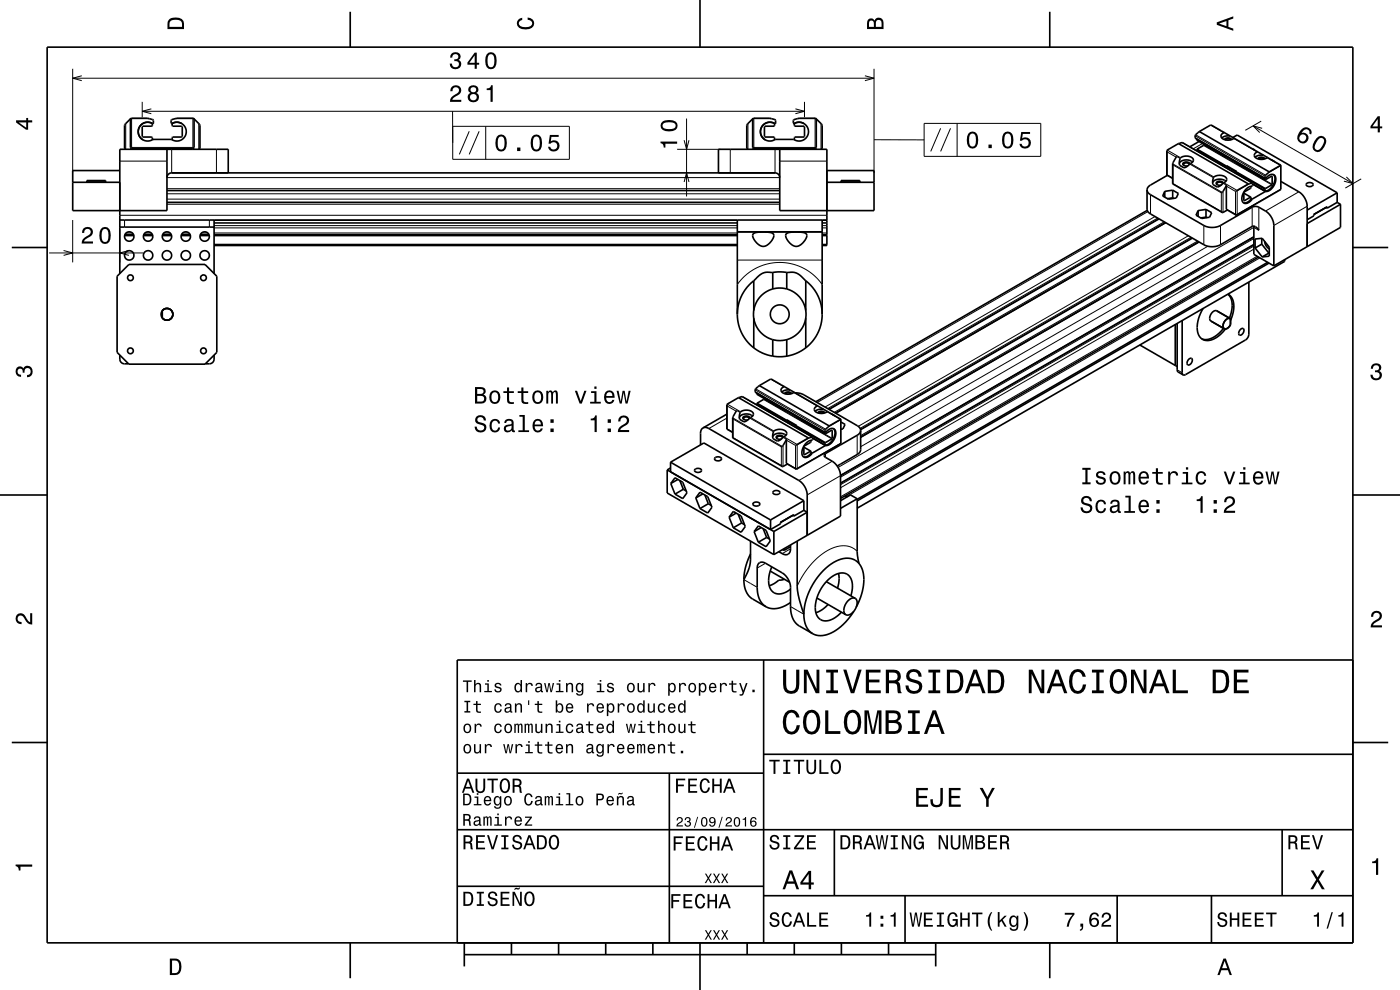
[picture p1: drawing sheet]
<svg xmlns="http://www.w3.org/2000/svg" width="297mm" height="210mm" viewBox="0 0 297 210" stroke-linecap="round" stroke-linejoin="round" font-family="sans-serif">
<g fill="none" stroke="#000" stroke-width=".21">
<path d="M15.4 14.6v22.1M15.4 16.6h170M17.3 16.1l-1.9 .5 1.9 .5M183.5 16.1l1.9 .5-1.9 .5M185.4 14.6v22.1M18.4 38.5h4M18.4 38.6h4M25.4 34.2h10M26.7 26.2v5.5M30.2 21.6v3.3M30.2 23.6h140.5M31.7 25.2h-3.8v6.1h13v-6.1h-3.7"/>
<path d="M32.1 23.1l-1.9 .5 1.9 .5M35.4 37.7h130M36.4 31.7v5M42.2 26.2v5.5M45.9 31.7v5M96 23.6v6.7M96 26.8h24.8v7h-24.8zM99.5 27.8l-2.1 4.9M101.6 27.8l-2.1 4.9M103 26.8v7M143.7 31.7h9.2M145.1 29.7l.6 2 .5-2"/>
<path d="M145.1 38.6l.6-1.9 .5 1.9M145.7 25.1v16.6M154.9 31.7v5M158.7 26.2v5.5M163.7 25.2h-3.8v6.1h13v-6.1h-3.7M164.4 31.7v5M165.4 34.2h10M168.7 23.1l2 .5-2 .5M170.7 21.6v3.3M174.2 26.2v5.5M178.4 38.5h4M178.4 38.6h4"/>
<path d="M185.4 29.6l10.6 .1M196 26.2h24.8v7h-24.8zM199.5 27.2l-2.1 4.9M201.6 27.2l-2.1 4.9M203 26.2v7M247.6 31.8l2.9 1.7M248.8 34.7l10.5 6.1M248.8 35l10.3 5.9v4l-10.3-5.9zM249.5 33.3l-1.9-1.1v4.9l1.2 .7M249.6 33.2l.8 .4M250.8 30.2l14.8 8.6M252.4 34.8l5 2.9"/>
<path d="M252.5 34.7l5 2.8M253.5 28.8l14.9 8.6M253.5 29.2l14.9 8.6M253.6 28.6l14.9 8.6M255.1 30.4l-2 1.2M255.3 30.8l14.5 8.4M255.4 30.7l14.5 8.4M256.8 26.5l2.8 1.7M259.5 38.9l.7 .4M259.6 38.8l2.8 1.6M260.2 39.5l1.9 1.1v4.9l-1.9-1.2M261.7 29.4l5 2.8"/>
<path d="M265.8 26.7l21.2 12.2M267.6 25.7l-3.4 1.9M267.8 27.2l-2-.5 1.4 1.4M268.8 33.5l2.8 1.6M269 36.7l2.6-1.5v5l-9.1 5.3v-5l2.6-1.5M269.8 37.3l.1 .1M285.6 37.5l1.4 1.4-1.9-.5M288.8 37.9l-3.4 2M10.4 53.7h20M13.5 53.1l1.9 .6-1.9 .5M15.4 46.7v9M25.4 48.7v7"/>
<path d="M25.4 45.7h150M26.4 46.7v1.5M26.8 49.4h1.3M27.4 53.1l-2 .6 2 .5M30.8 49.4h1.3M34.8 49.4h1.3M35.4 40h130M35.4 41.1h130M35.4 42.2h130M35.4 43.3h130M38.8 49.4h1.3M42.8 49.4h1.3"/>
<path d="M44.4 46.7v1.5M45.4 46.8h111M45.4 47.2h111M45.4 47.3h111M45.4 47.9h111M45.4 48.3h111M45.4 49.4h111M156.4 55.2h18M174.4 46.8h1M174.4 47.2h1M174.4 47.3h1M174.4 47.9h1"/>
<path d="M174.4 48.3h1M174.4 49.4h1M243.5 44.9l-70.1 40.5M244.1 41.3v4.1M245 45.9l-70 40.4M245.6 46.3l-70 40.4M245.8 46.4l-70 40.4M247 47.1l-70 40.4M247.4 47.3l-70 40.4M252.1 50l-70 40.4M252.7 50.3l-70.2 40.6M252.9 50.5l-70.3 40.6"/>
<path d="M254 51.1l-71.4 41.3M254.4 51.4l-71.8 41.4M255.4 47.8v4.1M256.2 52.2l-73.6 42.6M258.9 47.8v4.1M259.5 40.6v4.5M263.9 42.6h.1M265.6 43.9v4.1M266 52.8l-87.7 50.7M266 52.2l-87.7 50.6M266 51.9l-87.7 50.6M266 50.6l-87.7 50.6"/>
<path d="M266 50.2l-87.7 50.6M266.7 54.4l-88.4 51M267.1 43.9v4.9l-1.1-.6-88.2 51M267.3 54.7l-87.7 50.6M275.5 40.7l-7 4.1M277.3 43.7l-7.1 4.1M281.3 44l-2.6 1.5M156.4 60.3a11 11 0 0 1 18 0M249.7 78.4l1.1 .7M154.2 88.7l-3.8 2.2M154.3 85.7l2.8 1.7M155.4 88.6l10.5 6.1"/>
<path d="M155.5 88.9l10.3 5.9v4l-10.3-6zM156.2 87.2l-1.9-1.1v4.9l1.1 .7M156.3 87.1l.7 .4M157.4 84.1l14.9 8.6M159 88.7l5.1 2.9M159.2 88.6l5 2.8M160.2 82.7l14.8 8.6M160.2 83.1l14.8 8.6M160.3 82.5l14.8 8.5M162 84.7l14.5 8.4M162 84.6l14.5 8.4M163.5 80.4l2.8 1.6"/>
<path d="M166.1 94.5v4.5M166.1 92.8l.8 .4M166.3 92.6l2.8 1.7M166.8 93.4l2 1.1v4.8l-2-1.1M168.4 83.3l5 2.8M170.5 96.5h.1M175.1 96.2v.8M175.5 87.3l2.8 1.7M175.7 90.6l2.6-1.5v4.9l-9.2 5.3v-4.9l2.7-1.6M176.5 91.2v.1M176.5 97.8l-7 4.1M181.8 92.3v4.1"/>
<path d="M162.4 119.5l-1.8 1M167.7 116.4l-1.8 1M168.2 109.3l-2.6 1.5M178.3 100.9l-7.1 4.1M181.8 117a4.8 4.8 0 0 0-5.9-.4l-2 1.3-1.8 1.8-1.6 2.1-1.4 2.5M157.8 122.9l2.8 1.7M167.7 128.7l2.8 1.6"/>
</g>
<g fill="none" stroke="#000" stroke-width=".35">
<path d="M10 10h277v190h-277zM74.3 2.5v7.5M148.5 0v10M222.7 2.5v7.5M15.4 38.7h10M18.4 38.7v-.4h4v.4M27.7 25.2l3.6-.1 1.1 .3 .1 .7-.1 .1a2 2 0 0 0-3.1 1.7 2 2 0 0 0 3.1 1.7h4a2.01 2.01 0 0 0 3.1-1.7 2.01 2.01 0 0 0-3.1-1.7l-.1-.6 .1-.2 1.1-.3h3.6v6.3l-13.3 .1zM27.7 25.1l-1.3 1.5v4.8l.3 .3M27.8 25.1l.1 .1M27.9 31.3l-.2 .2M30.3 29.7a2 2 0 0 1-.7-2.8 2 2 0 0 1 2.7-.7l-.1 .6-2 .1v2.1l2 .1 .1 .6M30.6 31.5l-.2 .2"/>
<path d="M35.4 37.7l.3-.8 .7-.2h128l.8 .3 .2 .7M35.4 31.7v13h-20v-8.5h10M38.3 31.5l.1 .2M38.5 26.2a2 2 0 0 0-2 0l.1 .6 2.1 .1v2.1l-2.1 .1-.1 .6M40.9 31.3l.2 .2M41 25.1l-.1 .1M41.1 25.1l1.3 1.5v4.8l-.2 .3M48.4 36.7v-5h-23v26.3M152.4 36.7v-5h23v20.4h-1M159.7 25.2l3.6-.1 1.1 .3 .1 .7-.1 .1a2 2 0 0 0-3.1 1.7 2 2 0 0 0 3.1 1.7h4a2.01 2.01 0 0 0 3.1-1.7 2.01 2.01 0 0 0-3.1-1.7l-.1-.6 .1-.2 1.1-.3h3.6v6.3l-13.3 .1zM159.7 25.1l-1.3 1.5v4.8l.3 .3M159.8 25.1l.1 .1"/>
<path d="M159.9 31.3l-.2 .2M162.3 29.7a2 2 0 0 1-.7-2.8 2 2 0 0 1 2.7-.7l-.1 .6-2 .1v2.1l2 .1 .1 .6M162.6 31.5l-.2 .2M165.4 31.7v13h20v-8.5h-10M168.4 26.2h.1M170.3 31.5l.1 .2M170.5 26.2a2 2 0 0 0-2 0l.1 .6 2.1 .1v2.1l-2.1 .1-.1 .6M172.9 31.3l.2 .2M173 25.1l-.1 .1M173.1 25.1l1.3 1.5v4.8l-.2 .3M175.4 38.7h10M178.4 38.7v-.4h4v.4"/>
<path d="M247.5 32l.1 .2M247.5 32v5.1M247.5 37.1l1.3 .7M247.6 37.2l-3.5 2.1a1.24 1.24 0 0 0-.8 1M247.6 37.1h-.1M248.8 34.7v.3M248.8 34.7v4.3M248.8 39l10.5 6.1M248.8 39h.1M249.6 33.2l-.8 1.5M250 30.5l.8-.3 14.9 8.6M250 30.5l14.8 8.5"/>
<path d="M250 30.5l-2.5 1.5M250.5 33.5a2 2 0 0 1 2.7 .3 .96 .96 0 0 1-.8 1l-.5 .5-.7 .3-.9-.5-.1-.8zM252.3 34.9a.71 .71 0 0 0-1.2 0l.1 .2M252.3 34.9h.1M252.4 34.8a.82 .82 0 0 0-.8-.5 .82 .82 0 0 0-.7 .6l.4 .3h.7M253 34.4a1.91 1.91 0 0 0-2.8 .3M253.9 29.5v.2l6.2 3.6M253.9 31.8v.2M253.9 31.8l6.2 3.5M253.9 31.6l6.2 3.6M253.9 31.6v.2M254.4 30l-2 1.2"/>
<path d="M254.4 27.9l-.8 .7v.7l14.8 8.6M254.4 27.9l14.8 8.6M254.4 27.9l2.5-1.4 2.9 1.7M255.4 30.6l-.1 .2-1.4 .8M257.5 37.5a1.96 1.96 0 0 1 2.7 .4 .97 .97 0 0 1-.8 1l-.6 .6-.6 .2-.9-.5v-.8zM259.4 39a.71 .71 0 0 0-1.3 0l.2 .2M259.4 39h.1M259.5 38.8a.82 .82 0 0 0-.8-.4 .82 .82 0 0 0-.7 .6l.4 .3h.7M259.8 29.6a.92 .92 0 0 1 1.5 0M259.8 28.2a.72 .72 0 0 0-.8 .6 .72 .72 0 0 0 .7 .8 2.39 2.39 0 0 0 2.1-.3M259.8 28.2l1.2 .7M259.9 29.7l.6-.3 .6 .3"/>
<path d="M260.1 33v.3M260.1 35.3v.3M260.1 38.5a1.9 1.9 0 0 0-2.8 .3M260.1 35.2v.1M260.2 35.2l2.2 1.2h-.2M260.2 35.2h-.1M260.2 33.3l2 1.1M260.2 33.3h-.1M260.2 33.1v.2M260.2 35.2v.1l2 1.2M260.7 35.6l-.4 .1M261 28.9a2.11 2.11 0 0 0-1.8 .4"/>
<path d="M261 28.9l10.7 6.1M261.5 29.2l1-.6 21.2 12.3M262.2 34.3v.2l6.2 3.6M262.2 36.6v.2M262.2 36.6l6.2 3.5M262.2 36.4v.2M262.2 36.4l6.2 3.6M264.8 39l-2.4 1.4M265.4 39.5l-.1 .4-1.4 .9v1.8l1.4-.8M265.6 39.5a2.53 2.53 0 0 0-1.9 3.5 1.4 1.4 0 0 0 2-.8M265.6 39.5h.1M265.7 38.8l-.1 .7"/>
<path d="M265.7 38.8l-.9 .2M265.7 39l2.7 1.5M265.7 39l2.7 1.6M265.8 31.6l.3 .2M266.8 33.7a.93 .93 0 0 1 1.5 0M266.9 32.2a.72 .72 0 0 0-.8 .7 .72 .72 0 0 0 .7 .8 2.38 2.38 0 0 0 2.1-.3M267 33.8l.6-.3 .6 .3M268.1 32.9a2.12 2.12 0 0 0-1.8 .5M268.4 38.1l1.5-.8v1.8l-1.5 .9M268.4 37.8v.1M268.4 37.9l.2-.2a1.16 1.16 0 0 1 1.9-.3 2.6 2.6 0 0 1-2.1 3.2M269.2 36.5l-.8 .8v.8"/>
<path d="M270.2 37a2.45 2.45 0 0 1-1.2 3.4l-.6 .1M270.4 34.3h.1M271.7 35.1l-.1 .1M271.7 35.1l-2.5 1.4M271.7 38.5l3.8 2.2a3.9 3.9 0 0 1 1.8 3v8.6M271.7 35v.1M271.7 35v5.2M277.2 38.9a.88 .88 0 0 1 1.4 .3 .85 .85 0 0 1-1.5-.1zM2.5 52.5h7.5M24.8 58.6l2.5-2.5h16.2l2.5 2.5v16.1l-2.5 2.5h-16.2l-2.5-2.5zM25.4 46.7h150M25.4 48.2h20"/>
<path d="M26.4 50h2M26.5 49.8h1.8M30.4 50h2M30.5 49.8h1.8M34.4 50h2M34.5 49.8h1.8M35.4 40.4h130M35.4 42.9h130M38.4 50h2M38.5 49.8h1.8M42.4 50h2M42.5 49.8h1.8"/>
<path d="M45.4 49.8h111M45.4 50h111M45.4 51.9h111M45.4 52.1h111M45.4 46.7v11.3M156.4 46.7v20M156.4 49.2h18M159.8 49.6a6.5 6.5 0 0 1 4.1-.1l.2 .1a2.45 2.45 0 0 1-2.5 2.6 2.6 2.6 0 0 1-1.8-2.5zM159.9 59.6a9 9 0 0 0-3.5 7.1M159.9 59.6v6.3M163.9 57.8l1.5-.1 1.5 .1M163.9 57.8h-.1a3.5 3.5 0 0 0-3.8 1.6l-.1 .2"/>
<path d="M163.9 57.8v3.5M166.8 49.6a6.5 6.5 0 0 1 4.1-.1l.2 .1a2.45 2.45 0 0 1-2.5 2.6 2.62 2.62 0 0 1-1.8-2.5zM166.9 57.8a3.6 3.6 0 0 1 3.9 1.6l.1 .2M166.9 57.8v3.5M170.9 59.6a9 9 0 0 1 3.5 7.1M170.9 59.6v6.3M174.4 46.7v20M174.4 49.8h1M174.4 50h1M174.4 51.9h1M243.3 40.3a1.25 1.25 0 0 0 .8 1l11.3 6.5a3.9 3.9 0 0 0 3.5 0l7-4 1 .1 1.6 .9a3.9 3.9 0 0 1 1.7 3v8.6M243.3 40.3v4.1a1.27 1.27 0 0 0 .8 1l11.3 6.5a3.9 3.9 0 0 0 3.5 0l6.7-3.9a1.25 1.25 0 0 1 1.5 .8"/>
<path d="M243.4 44.6l-70.3 40.6M245.9 46.4l-70 40.4M247.1 40.6v1.2M247.2 47.2l-70 40.4M248.8 40.3v1.7M248.8 40.3l1.2 .7-.5 1-1.6 .3-1.2-.7 .4-1M248.8 40.3l-1.7 .3M248.8 42l-1.1 .1M248.8 42l.2 .1M253 50.5l-70.4 40.6M254.2 44.7v1.2M254.3 51.3l-71.7 41.4"/>
<path d="M255.8 44.4l1.2 .7-.4 1-1.7 .2-1.2-.7 .5-.9M255.8 46.1l.2 .1M255.8 46.1l-1.1 .1M255.8 44.4v1.7M255.8 44.4l-1.6 .3M259.1 40.9l.3-.2 .8-1.4v5l2.1 1.3M259.1 44.9l.2 .2M260.4 44.5l-1.1 .6M262.1 45.5l.2 .1M262.4 40.4l.1 .1M262.4 40.4l-.3 .2M262.5 45.5l-.2 .1"/>
<path d="M263.9 41l1.4 .8M264.9 59.8v11.1l-.2 .7-.5 .5-12.7 7.4h-.5M265.3 41.8l.1 .4a1.6 1.6 0 0 1-1.6 .8M265.4 42.1l.3 .1M265.9 48l.1 6 4.2 2.4M266 51.9l-87.7 50.6M266 50.3l-87.7 50.6M266.3 52.6v-1.9l1.5-.2 1.5 1.9v1.9l-1.5 .2M266.3 52.6l1.5 1.9M267 54.5l-88.7 51.2M267.7 50.6v1.2M267.7 51.8l1.5 1.9"/>
<path d="M267.7 51.8l-1.4 .8M268.3 51.2a1.92 1.92 0 0 0 1 1.6M268.4 40.1v.4M268.4 40v.1M268.4 40.6l-2.7 1.6M268.9 55.6l-90.6 52.2M269.2 53.7l-1.4 .8M269.2 55.8l-87.4 50.4M269.3 53.7h-.1M271.6 40.2h.1M271.7 40.2l-9.4 5.4M272.5 55.1v.3l-90.7 52.4"/>
<path d="M277.3 52.3l-7.1 4.1M278.7 45.5v.3l-1.4 .8M281.3 44l.2 .2M281.3 44l-2.6 1.5M281.3 44h.1M281.5 44.2v-.3l-2.8 1.6M283.7 42.9l.7 .4M283.7 40.9v2M283.7 40.9l-6.4 3.7M283.7 42.9l-2.2 1.3M284.4 43.3l-7.1 4.1M284.4 43.3v4.9l-7.1 4.1"/>
<path d="M287 52.5h7.5M25.4 75.3a1.57 1.57 0 0 0 .5 1.7l1.4 .2M34.6 65.7a1.25 1.25 0 0 1 1.8 .2 1.25 1.25 0 0 1-.2 1.8 1.25 1.25 0 0 1-1.8-.3v-1.5zM45.4 75.3v.9l-.3 .7a1.7 1.7 0 0 1-1.5 .3M156.4 66.7a9 9 0 0 0 7.5 8.8M159.9 67.5v6.3M163.9 61.3a5.6 5.6 0 0 0-4.1 5.4 5.6 5.6 0 0 0 4.1 5.3M163.9 61.3l1.5-.2 1.5 .2M163.9 72v3.5M166.9 61.3a5.6 5.6 0 0 1 3.9 6.9 5.6 5.6 0 0 1-6.9 3.8M166.9 72v3.5M170.9 67.5v6.3"/>
<path d="M174.4 66.7a9 9 0 0 1-10.5 8.8M241.8 73.2l7.5 4.3M249.3 68.8v8.7M249.3 77.5l.4 .3M249.7 68.6v9.8l.2 .5 1.1 .6M250.8 68v11.1l.2 .4M252.1 76.3a.45 .45 0 0 1 .7-.3 .45 .45 0 0 1 .1 .7l-.3 .5a.45 .45 0 0 1-.6 .2 .45 .45 0 0 1-.1-.7zM255.2 65.4a5.9 5.9 0 0 0-.7 6.1 2.51 2.51 0 0 0 3.7 0l1.8-1.7M259.6 69.6a4.6 4.6 0 0 1-4.5 2.3h-.2M260.5 62.4a4.3 4.3 0 0 1 .4 4.9l-.1 .2M260.5 62.4a3.5 3.5 0 0 1 1 4.2l-.5 1.4M261 67.6l-2.9-1.7a1.44 1.44 0 0 0-1.2 2.2l2.8 1.6"/>
<path d="M261 67.6v1.3a1.26 1.26 0 0 1-1.3 .8M261 67.6a1.44 1.44 0 0 0-1.3 2.1M263.1 69.9a.45 .45 0 0 1 .7-.2 .45 .45 0 0 1 0 .7l-.2 .4a.45 .45 0 0 1-.7 .3 .45 .45 0 0 1-.1-.7zM141.5 99.7v4.9l22.7 13M141.5 99.7l22.7 13M142.3 99.3l-.8 .4M142.3 98l7-4 21.2 12.2M142.3 98l21.2 12.3M142.3 98v2.1M147.4 99.6a.86 .86 0 0 1 1.4 .3 .85 .85 0 0 1-1.5-.2zM149.1 90.8a1.24 1.24 0 0 0-.5 1.1v2.5M149.1 90.8a1.25 1.25 0 0 1 1.3 .1l19.1 11a3.9 3.9 0 0 1 1.7 3.1v8.6"/>
<path d="M151.7 97.1a.86 .86 0 0 1 1.4 .3 .85 .85 0 0 1-1.5-.1zM154.2 85.9l.1 .2M154.2 85.9v5.1M154.2 91l1.2 .7M154.2 87.9l-5.1 2.9M154.3 91h-.1M155.4 88.6l.1 .3M155.4 88.6v4.3M155.4 92.9l10.5 6M155.5 92.8l-.1 .1M156.3 87.1l-.9 1.5M156.7 84.3l.8-.2 14.8 8.6"/>
<path d="M156.7 84.3l14.8 8.6M156.7 84.3l-2.5 1.6M157.1 87.4v-.1a1.96 1.96 0 0 1 2.7 .4 .97 .97 0 0 1-.8 1l-.6 .6-.6 .2-.9-.5v-.8zM159 88.8a.71 .71 0 0 0-1.3 0l.2 .2M159 88.8h.1M159.1 88.6a.82 .82 0 0 0-.8-.4 .82 .82 0 0 0-.7 .6l.4 .3h.7M159.7 88.3a1.91 1.91 0 0 0-2.9 .3M160.5 85.7l6.2 3.5M160.5 83.4v.2l6.2 3.6M160.5 85.7v.2M160.6 85.5l6.2 3.6M160.6 85.5l-.1 .2"/>
<path d="M161.1 81.8l-.8 .7-.1 .7 14.9 8.6M161.1 81.8l14.8 8.5M161.1 81.8l2.5-1.4 14.8 8.5M162 84.5v.2l-1.4 .8M164.2 91.4a2 2 0 0 1 2.7 .4 .97 .97 0 0 1-.8 1l-.5 .5-.7 .3-.9-.6-.1-.7zM165.8 94.8l.3-.3 .8-1.3-.1 5 2.1 1.3M165.8 98.8l.1 .1M166 92.9a.71 .71 0 0 0-1.2 0l.1 .2M166 92.9h.1M166.2 92.7a.82 .82 0 0 0-.8-.4 .82 .82 0 0 0-.7 .6l.4 .2h.6M166.4 83.5a.92 .92 0 0 1 1.5 0M166.5 82.1a.72 .72 0 0 0-.8 .6 .72 .72 0 0 0 .7 .8 2.38 2.38 0 0 0 2.1-.3"/>
<path d="M166.6 83.6l.6-.3 .5 .3M166.7 86.9v.3M166.7 89.2v.3M166.7 92.4a1.9 1.9 0 0 0-2.8 .3M166.8 89.1l-.1 .1M166.9 87v.2M166.9 89v.2l2 1.2M166.9 89l2.1 1.3h-.1M166.9 89l-.1 .1M166.9 87.2l1.9 1.1M166.9 87.2h-.2M167 98.4l-1.1 .5"/>
<path d="M167.3 89.5l-.3 .1M167.7 82.8a2.11 2.11 0 0 0-1.8 .4M168.7 83.3l1.6 .4 11.5 6.6a1.25 1.25 0 0 1 .8 1M168.8 99.3l.1 .2M168.8 88.2v.2l6.2 3.6M168.8 90.4v.3M168.8 90.4l6.2 3.6M168.9 90.3l-.1 .1M168.9 90.3l6.2 3.6M169 94.3l-.2 .2M169 94.3l.1 .1M169.1 99.3l-.2 .2"/>
<path d="M170.5 94.9l1.5 .8M171.5 92.9l-2.5 1.4M172 95.7l.1 .4a1.6 1.6 0 0 1-1.7 .8M172.1 93.4l-.1 .4-1.5 .9 .1 1.8 1.4-.8M172.1 96l.2 .1M172.3 93.4a2.53 2.53 0 0 0-1.9 3.4 1.41 1.41 0 0 0 1.9-.7M172.3 93.4h.1M172.3 92.7v.7M172.3 92.7l-.8 .2M173.5 87.6a.92 .92 0 0 1 1.5 0M173.5 86.1a.72 .72 0 0 0-.8 .7 .72 .72 0 0 0 .7 .8 2.39 2.39 0 0 0 2.2-.3M173.7 87.6l.5-.2 .6 .2"/>
<path d="M174.7 86.8a2.11 2.11 0 0 0-1.8 .4M175 92l1.5-.8v1.8l-1.4 .9M175 94.4l-2.6-1.5 2.7 1.6M175 94v.4M175 91.7l.1 .1M175.1 91.8l.2-.2a1.17 1.17 0 0 1 1.9-.4 2.6 2.6 0 0 1-2.1 3.3M175.1 93.9l-.1 .1M175.1 94.5l-2.8 1.6M175.9 90.3l-.9 .9v.8M176.8 90.9a2.46 2.46 0 0 1-1.1 3.3l-.7 .2M177.1 88.2h.1M178.3 94l.1 .1"/>
<path d="M178.4 89l-.1 .1M178.4 89l-2.5 1.3M178.4 88.9v.1M178.4 94.1l-9.5 5.4M178.4 88.9v5.2M178.4 89.5l.9 .5-.5 1-.4 .1M182.6 91.3v4.1a1.24 1.24 0 0 1-.8 1l-4.2 2.5M182.6 91.3a1.25 1.25 0 0 1-.8 1l-6.7 3.9a.43 .43 0 0 0-.3 .4 .43 .43 0 0 0 .3 .4l1.4 .8a3.9 3.9 0 0 1 1.8 3.1M0 105h10M142.3 102.6l.9-1.3 1.6 1 .9 2.2-.9 1.3-1.6-1M142.3 102.6l.9 2.2M143.8 101.7l-1.5 .9"/>
<path d="M144.2 101.9l.8 1.9M145 103.8l.6 .3M145 103.8l-1.8 1M147.6 105.6l.9-1.2 1.6 1 .9 2.2-.9 1.2-1.6-.9M147.6 105.6l.9 2.3M149.1 104.8l-1.5 .8M149.5 105l.8 1.9M150.3 106.9l.6 .3M150.3 106.9l-1.8 1M154.7 109.7l.9-1.2 1.6 .9 .9 2.3-.9 1.2-1.6-.9M154.7 109.7l.9 2.3M156.2 108.8l-1.5 .9"/>
<path d="M156.6 109.1l.7 1.8M157.3 110.9l.6 .4M157.3 110.9l-1.7 1.1M159.2 114.8v3.8a8.6 8.6 0 0 1-1.4 4.3M159.2 117.5l-1 2.7-.4 2.7M159.8 106.7a.88 .88 0 0 1 1.4 .3 .85 .85 0 0 1-1.5-.2zM160 112.8l.9-1.3 1.6 1 .9 2.3-.9 1.2-1.6-1M160 112.8l.9 2.2M161.5 111.9l-1.5 .9M161.9 112.1l.7 1.9M162.6 114l.7 .4M162.6 114l-1.7 1"/>
<path d="M164 104.3a.88 .88 0 0 1 1.4 .2 .85 .85 0 0 1-1.4-.1zM164.2 112.7v4.9M166 116.6l.3 .2 .2-.1M166.5 116.3v.4M167.7 115.6v.8a1.08 1.08 0 0 1-.5 1.2 1.08 1.08 0 0 1-1.3-.2l-.7-.4M167.7 116l-1.2 .7M168.2 109.3l.2 .2M168.2 109.3h.1M168.2 109.3l-2.6 1.5M168.4 109.5v-.3l-2.8 1.6v.3l-2.1 1.2v-2M169.1 114.8v10l.4 2.1 1 3.4M170.5 106.2v2"/>
<path d="M170.5 108.2l.7 .5-7 4M170.5 106.2l-7 4.1M170.5 108.2l-2.1 1.3M178.3 106.2l2.1-1.2 1.4 .8v11.2l.4 2.5M178.3 100.9v8.6l-14.1 8.1M179.2 105.2l.6 .1M287 105h10M157.8 122.9a4.5 4.5 0 0 0 1.9 4.2l2.8 1.6M162 140v60M162.5 128.7a4.4 4.4 0 0 1-1.9-4.1v-4.1a1.08 1.08 0 0 1 .6-1.1 1.08 1.08 0 0 1 1.2 .1l3.5 2a3.9 3.9 0 0 1 1.8 3.1v4.1a4.5 4.5 0 0 0 1.9 4.1l2.8 1.6M163.4 121.1l4.1 2.4M163.7 120.2a5 5 0 0 0 .1 5.2 2.89 2.89 0 0 0 3.9-.4"/>
<path d="M166.4 122.9l-.4 .1a2.16 2.16 0 0 0-1.8 .8l-1 .4M167.7 127.8a4.9 4.9 0 0 1-5.2 .9M173.3 126.9l6.1 3.5M175.3 123.4l6.1 3.5M175.7 128.2l-1.4 1.2-1.2 .6M177.9 121.6a5.7 5.7 0 0 1-.2 3.2M180.5 126.4a3.9 3.9 0 0 0-.8-4.6 3.8 3.8 0 0 0-4.3 1.4 7.5 7.5 0 0 0-2.1 7.3 2.31 2.31 0 0 0 3.5 .7l1.7-1.3M181.1 129.7l-1.2 1.7-1.6 1.6a5.5 5.5 0 0 1-5.8 1.5l-.1-.1M181.4 126.9a2.04 2.04 0 0 1-.3 2.9 1.43 1.43 0 0 1-1.7 .6M181.4 126.9a2.22 2.22 0 0 0-2.4 2.2 1.22 1.22 0 0 0 .4 1.3M181.7 128.7l1.1-2.9 .5-2.9a4 4 0 0 0-3-4.5 8.1 8.1 0 0 0-6.7 3.9l-1.1 1.6-.8 1.6-.6 1.5-.5 1.8a5.2 5.2 0 0 0 1.8 5.6M287 140h-190v60"/>
<path d="M2.5 157.5h7.5M287 157.5h7.5M97 176h190M97 164h65M142 164v36M162 160h125M177 176v14M272 176v14M97 188h65M162 190h125M192 190v10M237 190v10"/>
<path d="M257 190v10M74.3 200v7.5M98.5 202.5h100M98.5 200v5M108.5 200v2.5M118.5 200v2.5M128.5 200v2.5M138.5 200v2.5M148.5 200v10M158.5 200v2.5M168.5 200v2.5M178.5 200v2.5"/>
<path d="M188.5 200v2.5M198.5 200v5M222.7 200v7.5"/>
<circle cx="27.4" cy="50.2" r="1"/>
<circle cx="27.4" cy="54.2" r="1"/>
<circle cx="27.7" cy="58.9" r=".61"/>
<circle cx="31.4" cy="50.2" r="1"/>
<circle cx="31.4" cy="54.2" r="1"/>
<circle cx="35.4" cy="50.2" r="1"/>
<circle cx="35.4" cy="54.2" r="1"/>
<circle cx="39.4" cy="54.2" r="1"/>
<circle cx="39.4" cy="50.2" r="1"/>
<circle cx="43.2" cy="58.9" r=".62"/>
<circle cx="43.4" cy="50.2" r="1"/>
<circle cx="43.4" cy="54.2" r="1"/>
<circle cx="27.7" cy="74.4" r=".61"/>
<circle cx="35.4" cy="66.7" r="1.25"/>
<circle cx="43.2" cy="74.4" r=".62"/>
<circle cx="165.4" cy="66.7" r="2"/>
</g>
<g fill="#000">
<path d="M36 4a2.18 2.18 0 0 0-.5 2.2h3.5v-1.2a1.43 1.43 0 0 0-1.7-1.3zM36.3 4.4a2.15 2.15 0 0 1 2.2 .3l.1 1h-2.6v-1z" fill-rule="evenodd"/>
<path d="M95.8 11.4l-.3 .8h.4a.62 .62 0 0 1 .4-.7 .62 .62 0 0 1 .8 .2 .62 .62 0 0 1-.2 .8l-.5 .1v.4a.72 .72 0 0 1 .9 .4 .72 .72 0 0 1-.5 .9 .72 .72 0 0 1-.9-.5v-.3h-.5a1.18 1.18 0 0 0 1.5 1.2 1.18 1.18 0 0 0 .6-1.8l-.2-.2a.9 .9 0 0 0 .3-1.1 .9 .9 0 0 0-1-.5zM100.7 11.2l-1.5 2.1v.4h1.5v.9h.4v-.9h.5v-.4h-.5v-2.1zM100.7 11.8v1.5h-1.1zM103.3 11.5a2.68 2.68 0 0 0 .3 3.1 1.14 1.14 0 0 0 1.7-.9 2.3 2.3 0 0 0-.6-2.5l-.5-.1-.6 .1zM103.8 11.6h.7a2.37 2.37 0 0 1 0 2.6h-.7a2.38 2.38 0 0 1 0-2.6z" fill-rule="evenodd"/>
<path d="M109.9 4.2l.9-.4v.4a.7 .7 0 0 0-.7 .5 .7 .7 0 0 0 .3 .8 1.7 1.7 0 0 0 2.5-.5 .9 .9 0 0 0-1-.8v-.5a1.24 1.24 0 0 1 1.4 1.1 1.24 1.24 0 0 1-1 1.4 2.22 2.22 0 0 1-2.5-.7l-.2-.5z" fill-rule="evenodd"/>
<path d="M184.2 4.2l-.3 .7v1.3h3.5v-1.3a.98 .98 0 0 0-.7-1.1 .98 .98 0 0 0-1.2 .6 .84 .84 0 0 0-1.3-.2zM184.5 4.5a.54 .54 0 0 1 .6-.1 .54 .54 0 0 1 .3 .6v.7h-1zM185.9 4.4a.62 .62 0 0 1 .8-.1 .62 .62 0 0 1 .3 .6v.8h-1.2z" fill-rule="evenodd"/>
<path d="M258.1 4.7v.6l3.5 1.2v-.4l-1-.4v-1.4l1-.4v-.4zM258.6 5l1.6-.5v1z" fill-rule="evenodd"/>
<path d="M3.4 25.5v.5l2.1 1.5h.5v-1.5h.8v-.5h-.8v-.5h-.4v.5zM4 26h1.6v1.1z" fill-rule="evenodd"/>
<path d="M95.8 18.4l-.3 1h.5a.71 .71 0 0 1 .5-.9 .71 .71 0 0 1 .9 .5 .71 .71 0 0 1-.5 .9 1.8 1.8 0 0 0-1.4 1.7h2.4v-.4h-1.9a2.23 2.23 0 0 1 1.4-1.2 1.13 1.13 0 0 0 .1-1.7 1.13 1.13 0 0 0-1.7 .1zM99.6 18.3a.83 .83 0 0 0 .2 1.4 1.11 1.11 0 0 0-.4 1.6 1.11 1.11 0 0 0 1.5 .3 1.03 1.03 0 0 0 .7-.9 1.03 1.03 0 0 0-.6-1 .89 .89 0 0 0 .4-1.1 .89 .89 0 0 0-1-.5zM99.7 20.6a.71 .71 0 0 1 1.4 0 .71 .71 0 0 1-1.4 0zM99.8 19.1a.6 .6 0 0 1 1.2 0 .6 .6 0 0 1-1.2 0zM103.2 18.8v.3h.9v2.5h.4v-3.5h-.3a.77 .77 0 0 1-1 .7z" fill-rule="evenodd"/>
<path d="M105.4 29a2.67 2.67 0 0 0 .4 3 1.14 1.14 0 0 0 1.6-.9 2.31 2.31 0 0 0-.6-2.5l-.5-.1-.5 .1zM106 29h.6a2.37 2.37 0 0 1 0 2.6h-.6a2.38 2.38 0 0 1 0-2.6zM109.7 31.3v.7h.7v-.7zM112.9 29a2.67 2.67 0 0 0 .4 3 1.14 1.14 0 0 0 1.6-.9 2.31 2.31 0 0 0-.6-2.5l-.5-.1-.5 .1zM113.4 29h.7a2.37 2.37 0 0 1 0 2.6h-.7a2.38 2.38 0 0 1 0-2.6zM116.6 28.6l-.2 1.9h.4a.79 .79 0 0 1 1.1-.2 .79 .79 0 0 1 .1 1.2 .79 .79 0 0 1-1.2-.1l-.1-.3h-.4a1.21 1.21 0 0 0 1.5 1.1 1.21 1.21 0 0 0 .8-1.7 1.21 1.21 0 0 0-1.8-.5l.2-1h1.5v-.4z" fill-rule="evenodd"/>
<path d="M140.1 30v.4a.77 .77 0 0 1 .7 .9h.4v-.8h2.5v-.5zM140.6 25.8a1.13 1.13 0 0 0-.4 1.2 1.13 1.13 0 0 0 1 .8 2.28 2.28 0 0 0 2.4-.6 1.14 1.14 0 0 0-.9-1.7 2.85 2.85 0 0 0-2.1 .3zM140.6 26.3a2.37 2.37 0 0 1 2.7 0v.7a2.38 2.38 0 0 1-2.7 0z" fill-rule="evenodd"/>
<path d="M205.4 28.4a2.68 2.68 0 0 0 .4 3 1.14 1.14 0 0 0 1.6-.9 2.3 2.3 0 0 0-.6-2.5l-.5-.1-.5 .1zM206 28.4h.6a2.38 2.38 0 0 1 0 2.6h-.6a2.37 2.37 0 0 1 0-2.6zM209.7 30.7v.7h.7v-.7zM212.9 28.4a2.68 2.68 0 0 0 .4 3 1.14 1.14 0 0 0 1.6-.9 2.3 2.3 0 0 0-.6-2.5l-.5-.1-.5 .1zM213.4 28.4h.7a2.38 2.38 0 0 1 0 2.6h-.7a2.37 2.37 0 0 1 0-2.6zM216.6 28l-.2 1.9h.4a.79 .79 0 0 1 1.1-.2 .79 .79 0 0 1 .1 1.1 .79 .79 0 0 1-1.2 0l-.1-.3h-.4a1.21 1.21 0 0 0 1.5 1.1 1.21 1.21 0 0 0 .8-1.7 1.21 1.21 0 0 0-1.8-.5l.2-1h1.5v-.4z" fill-rule="evenodd"/>
<path d="M276 27.5a1.75 1.75 0 0 0-.2 2.8 1.15 1.15 0 0 0 1.8-.8 1.15 1.15 0 0 0-1.5-1.3 1.02 1.02 0 0 1 1.4-.7 .58 .58 0 0 1 .2 .8l.4 .2a1.18 1.18 0 0 0-.6-1.4 1.18 1.18 0 0 0-1.5 .4zM275.6 29.3a.75 .75 0 0 1 1.5 0 .75 .75 0 0 1-1.5 0zM279.3 29.3a2.28 2.28 0 0 0-.7 2.5 1.14 1.14 0 0 0 1.9 0 2.32 2.32 0 0 0 .7-2.5 1.14 1.14 0 0 0-1.9 0zM279.6 29.7l.3-.3a.63 .63 0 0 1 .7-.1 .63 .63 0 0 1 .3 .6 2.73 2.73 0 0 1-1.4 1.9l-.5-.3a2.17 2.17 0 0 1 .6-1.8z" fill-rule="evenodd"/>
<path d="M292.3 24.7l-1.6 2.1v.4h1.6v.9h.4v-.9h.5v-.4h-.5v-2.1zM292.3 25.2v1.6h-1.1z" fill-rule="evenodd"/>
<path d="M17.7 48.5l-.3 .9h.5a.71 .71 0 0 1 .5-.8 .71 .71 0 0 1 .8 .5 .71 .71 0 0 1-.5 .8 1.8 1.8 0 0 0-1.4 1.8h2.4v-.5h-1.9a2.23 2.23 0 0 1 1.5-1.1 1.13 1.13 0 0 0 .1-1.7 1.13 1.13 0 0 0-1.7 .1zM21.4 48.6a2.68 2.68 0 0 0 .4 3 1.14 1.14 0 0 0 1.6-.9 2.31 2.31 0 0 0-.6-2.5l-.5-.1-.5 .1zM21.9 48.6h.7a2.38 2.38 0 0 1 0 2.7h-.7a2.37 2.37 0 0 1 0-2.7z" fill-rule="evenodd"/>
<path d="M291.1 77.4a1.08 1.08 0 0 1 1.4-.2 1.08 1.08 0 0 1 .4 1.2l-.3 .3a1.06 1.06 0 0 1 .5 1.3 1.06 1.06 0 0 1-1.2 .7 1.1 1.1 0 0 1-1.2-1.2h.5a.71 .71 0 0 0 1 .8 .71 .71 0 0 0 .1-1.3h-.6v-.4a.61 .61 0 0 0 .8-.3 .61 .61 0 0 0-.2-.8 .61 .61 0 0 0-.9 .2l-.1 .5h-.5z" fill-rule="evenodd"/>
<path d="M3.6 78a.86 .86 0 0 1 1.4 .2 1.06 1.06 0 0 1 1.2-.6 1.06 1.06 0 0 1 .7 1.2 1.1 1.1 0 0 1-1.2 1.2v-.4a.71 .71 0 0 0 .8-1 .71 .71 0 0 0-1.3-.1v.6h-.4a.61 .61 0 0 0-.3-.8 .61 .61 0 0 0-.8 .2 .61 .61 0 0 0 .2 .8l.6 .2v.4a1.15 1.15 0 0 1-1.2-.6 1.15 1.15 0 0 1 .3-1.3z" fill-rule="evenodd"/>
<path d="M101.1 88.3a.96 .96 0 0 0-.3 1.1 .96 .96 0 0 0 1 .6 .77 .77 0 0 1 .9 1 .84 .84 0 0 1-1 .3 .84 .84 0 0 1-.6-.8h-.4a1.21 1.21 0 0 0 1.5 1.3 1.21 1.21 0 0 0 .7-1.8l-1.2-.4a.58 .58 0 0 1-.4-.9 .58 .58 0 0 1 .9-.2l.2 .2 .2 .5h.5a1.16 1.16 0 0 0-.7-1.1 1.16 1.16 0 0 0-1.3 .2zM104.2 89.2a1.53 1.53 0 0 0 .8 2.5 1.07 1.07 0 0 0 1.1-1h-.4a.67 .67 0 0 1-.7 .7 .67 .67 0 0 1-.7-.6 1.11 1.11 0 0 1 .7-1.6 .6 .6 0 0 1 .7 .6h.4a1.09 1.09 0 0 0-.8-.9 1.09 1.09 0 0 0-1.1 .3zM107.3 89.1l-.3 .6h.4a.55 .55 0 0 1 .7-.5 .55 .55 0 0 1 .3 .8h-.2a.98 .98 0 0 0-1.1 .3 .98 .98 0 0 0 0 1.2 1.06 1.06 0 0 0 1.5-.2l.1 .3 .5 .1v-.4h-.2v-1.6a1.02 1.02 0 0 0-1.7-.6zM107.4 90.6l1.1-.3a.77 .77 0 0 1-.2 .8 .77 .77 0 0 1-.9 .1l-.1-.3zM110.2 88v.4h.7v2.9h-.9v.4h2.2v-.4h-.9v-3.3zM113.3 89.2a1.54 1.54 0 0 0 .8 2.5 1.06 1.06 0 0 0 1.1-.8h-.5l-.2 .3-.4 .1a.76 .76 0 0 1-.7-.9h1.8a1.16 1.16 0 0 0-.5-1.3 1.16 1.16 0 0 0-1.4 .1zM113.6 89.4a.66 .66 0 0 1 .8-.1 .66 .66 0 0 1 .3 .8h-1.3zM116.8 90.9v.8h.7v-.8zM116.8 88.9v.8h.7v-.8z" fill-rule="evenodd"/>
<path d="M100.8 82.1v3.5h1.3a.98 .98 0 0 0 1.1-.7 .98 .98 0 0 0-.6-1.2 .86 .86 0 0 0 .4-1 .86 .86 0 0 0-1-.6zM101.2 82.5h.8a.53 .53 0 0 1 .6 .6 .53 .53 0 0 1-.7 .5h-.7zM101.2 84h.8a.61 .61 0 0 1 .7 .6 .61 .61 0 0 1-.7 .6h-.8zM104.1 83.2a1.53 1.53 0 0 0 .9 2.5 1.48 1.48 0 0 0 1.1-1.4 1.48 1.48 0 0 0-1.1-1.5l-.5 .1zM104.4 83.5a.67 .67 0 0 1 .8-.3 .67 .67 0 0 1 .4 .6 1.11 1.11 0 0 1-.6 1.5 1.17 1.17 0 0 1-.6-1.8zM107.6 82.2v.8h-.8v.4h.8v1.8a1.04 1.04 0 0 0 1.4 .5v-.4a.68 .68 0 0 1-1-.4v-1.5h1v-.4h-1v-.8zM110.6 82.2v.8h-.8v.4h.8v1.8a1.04 1.04 0 0 0 1.5 .5v-.4a.68 .68 0 0 1-1-.4l-.1-1.5h1.1v-.4h-1.1v-.8zM113.2 83.2a1.53 1.53 0 0 0 .9 2.5 1.48 1.48 0 0 0 1.2-1.4 1.48 1.48 0 0 0-1.2-1.5l-.5 .1zM113.5 83.5a.67 .67 0 0 1 .8-.3 .67 .67 0 0 1 .5 .6 1.11 1.11 0 0 1-.7 1.5 1.17 1.17 0 0 1-.6-1.8zM115.9 82.9v2.7h.4v-2.1l.2-.3h.3l.1 .3v2.1h.4v-2.1l.4-.3 .2 .1v.4v1.9h.4v-1.9a.69 .69 0 0 0-.5-.9l-.5 .4-.2-.3-.3-.1-.5 .4v-.3zM122 82.9l1 2.7h.4l1-2.7h-.4l-.8 2.2-.8-2.2zM125.4 83v.4h.7v1.8h-.9v.4h2.3v-.4h-1v-2.2zM126.1 82v.5h.5v-.5zM128.4 83.2a1.54 1.54 0 0 0 .8 2.5 1.05 1.05 0 0 0 1.1-.9h-.4l-.2 .4-.4 .1a.76 .76 0 0 1-.7-.9h1.8a1.16 1.16 0 0 0-.5-1.4 1.16 1.16 0 0 0-1.5 .2zM128.8 83.4a.66 .66 0 0 1 .8-.1 .66 .66 0 0 1 .3 .7h-1.3zM130.8 82.9l.7 2.7h.4l.4-2.3 .4 2.3h.4l.7-2.7h-.4l-.5 2.3-.4-2.3h-.4l-.4 2.3-.5-2.3z" fill-rule="evenodd"/>
<path d="M125.3 88.8v.4h.8v2.5h.5v-3.6h-.4a.77 .77 0 0 1-.9 .7zM128.9 90.9v.8h.7v-.8zM128.9 88.9v.8h.7v-.8zM131.5 88.4l-.3 .4-.1 .6h.5a.71 .71 0 0 1 .5-.8 .71 .71 0 0 1 .9 .5 .71 .71 0 0 1-.5 .8 1.8 1.8 0 0 0-1.4 1.8h2.4v-.5h-1.9a2.2 2.2 0 0 1 1.4-1.1 1.13 1.13 0 0 0 .1-1.7 1.13 1.13 0 0 0-1.6 0z" fill-rule="evenodd"/>
<path d="M229.6 105.5a.96 .96 0 0 0-.2 1.1 .96 .96 0 0 0 .9 .6 .78 .78 0 0 1 .9 .9 .84 .84 0 0 1-.9 .3 .84 .84 0 0 1-.6-.8h-.5a1.21 1.21 0 0 0 1.5 1.3 1.21 1.21 0 0 0 .8-1.8l-1.2-.4a.58 .58 0 0 1-.4-.8 .58 .58 0 0 1 .8-.2l.3 .1 .2 .5h.4a1.16 1.16 0 0 0-.7-1.1 1.16 1.16 0 0 0-1.3 .3zM232.7 106.4a1.53 1.53 0 0 0 .8 2.5 1.06 1.06 0 0 0 1.1-1.1h-.4a.67 .67 0 0 1-.6 .7 .67 .67 0 0 1-.7-.6 1.11 1.11 0 0 1 .7-1.5 .6 .6 0 0 1 .6 .6h.4a1.09 1.09 0 0 0-.7-1 1.09 1.09 0 0 0-1.2 .4zM235.8 106.2l-.3 .7h.4a.55 .55 0 0 1 .7-.6 .55 .55 0 0 1 .4 .8l-.2 .1a1.14 1.14 0 0 0-1.4 .9 .73 .73 0 0 0 .8 .8l.5-.1 .4-.4 .1 .3 .6 .1v-.3l-.3-.1v-1.6a1.02 1.02 0 0 0-.7-.8 1.02 1.02 0 0 0-1 .2zM236 107.7l1.1-.3a.77 .77 0 0 1-.2 .9 .77 .77 0 0 1-.9 .1l-.1-.4zM238.7 105.2v.3h.7v2.9h-.9v.4h2.3v-.4h-.9v-3.2zM241.8 106.4a1.54 1.54 0 0 0 .8 2.5 1.06 1.06 0 0 0 1.1-.9h-.4l-.3 .4-.3 .1a.76 .76 0 0 1-.7-.9h1.7a1.16 1.16 0 0 0-.4-1.4 1.16 1.16 0 0 0-1.5 .2zM242.2 106.6a.66 .66 0 0 1 .8-.2 .66 .66 0 0 1 .3 .8h-1.3zM245.3 108v.8h.7v-.8zM245.3 106.1v.7h.7v-.7z" fill-rule="evenodd"/>
<path d="M229.6 99.2v.5h.7v2.6h-.7v.4h1.8v-.4h-.7v-2.6h.7v-.5zM232.8 100.2a.76 .76 0 0 0-.3 .8 .76 .76 0 0 0 .8 .5l.8 .3a.63 .63 0 0 1-.6 .7 .63 .63 0 0 1-.6-.6h-.5a1.07 1.07 0 0 0 1.2 .9 1.07 1.07 0 0 0 1-1.2l-.5-.3-1-.4a.53 .53 0 0 1 .4-.6 .53 .53 0 0 1 .6 .4h.4a1.03 1.03 0 0 0-.7-.8 1.03 1.03 0 0 0-1 .3zM235.7 100.3a1.53 1.53 0 0 0 .9 2.5 1.48 1.48 0 0 0 1.1-1.4 1.48 1.48 0 0 0-1.1-1.5l-.5 .1zM236 100.6a.67 .67 0 0 1 .7-.3 .67 .67 0 0 1 .5 .6 1.11 1.11 0 0 1-.6 1.5 1.17 1.17 0 0 1-.6-1.8zM238.4 100v2.7h.4v-2l.3-.4 .3 .3v2.1h.4v-1.8a.5 .5 0 0 1 .4-.6l.2 .1v.4v1.9h.4v-1.8a.69 .69 0 0 0-.5-1l-.6 .4-.1-.3-.4-.1-.4 .4v-.3zM241.8 100.3a1.54 1.54 0 0 0 .8 2.5 1.06 1.06 0 0 0 1.1-.8h-.4l-.3 .3-.3 .1a.76 .76 0 0 1-.7-.9h1.7a1.16 1.16 0 0 0-.4-1.4 1.16 1.16 0 0 0-1.5 .2zM242.2 100.5a.66 .66 0 0 1 .8-.1 .66 .66 0 0 1 .3 .7h-1.3zM245.2 99.3v.8h-.8v.4h.8v1.8a1.04 1.04 0 0 0 1.5 .5v-.4a.68 .68 0 0 1-1-.3v-1.6h1v-.4h-1v-.8zM247.8 100v2.7h.5v-1.5a.66 .66 0 0 1 .3-.8 .66 .66 0 0 1 .9 .2v.3h.4a.89 .89 0 0 0-.7-.9 .89 .89 0 0 0-1 .5v-.5zM250.9 100.1v.4h.7v1.9h-.9v.3h2.3v-.3h-1v-2.3zM251.6 99.1v.5h.5v-.5zM254 100.3a1.52 1.52 0 0 0 .8 2.5 1.05 1.05 0 0 0 1.1-1h-.4a.67 .67 0 0 1-.7 .6 .67 .67 0 0 1-.7-.6 1.11 1.11 0 0 1 .7-1.5 .6 .6 0 0 1 .6 .6h.5a1.09 1.09 0 0 0-.8-.9 1.09 1.09 0 0 0-1.1 .3zM259.6 100l1 2.7h.5l1-2.7h-.5l-.8 2.2-.7-2.2zM263 100.1v.4h.7v1.9h-.9v.3h2.3v-.3h-.9v-2.3zM263.7 99.1v.5h.5v-.5zM266.1 100.3a1.54 1.54 0 0 0 .8 2.5 1.06 1.06 0 0 0 1.1-.8h-.4l-.3 .3-.3 .1a.76 .76 0 0 1-.7-.9h1.7a1.16 1.16 0 0 0-.5-1.4 1.16 1.16 0 0 0-1.4 .2zM266.4 100.5a.66 .66 0 0 1 .8-.1 .66 .66 0 0 1 .4 .7h-1.3zM268.5 100l.6 2.7h.4l.4-2.3 .5 2.3h.4l.6-2.7h-.4l-.4 2.3-.4-2.3h-.5l-.4 2.3-.4-2.3z" fill-rule="evenodd"/>
<path d="M253.9 105.9v.4h.8v2.5h.4v-3.5h-.3a.77 .77 0 0 1-.9 .6zM257.5 108v.8h.7v-.8zM257.5 106.1v.7h.7v-.7zM260 105.6l-.3 .9h.4a.7 .7 0 0 1 .6-.8 .7 .7 0 0 1 .8 .5 .7 .7 0 0 1-.5 .8 1.8 1.8 0 0 0-1.4 1.8h2.4v-.5h-1.9a2.23 2.23 0 0 1 1.5-1.1 1.13 1.13 0 0 0 .1-1.7 1.13 1.13 0 0 0-1.7 .1z" fill-rule="evenodd"/>
<path d="M3.6 130.4a1.22 1.22 0 0 1 2 .7l.4 .6 .4 .3v-1.9h.4v2.4a1.8 1.8 0 0 1-1.7-1.4 .71 .71 0 0 0-.9-.5 .71 .71 0 0 0-.5 .8 .71 .71 0 0 0 .9 .5v.5a1.18 1.18 0 0 1-1.2-.7 1.18 1.18 0 0 1 .2-1.3z" fill-rule="evenodd"/>
<path d="M291.2 129.9a1.18 1.18 0 0 1 1.9 .3 1.18 1.18 0 0 1-1 1.7l-.5 .3-.3 .5h1.9v.4h-2.4a1.8 1.8 0 0 1 1.4-1.8 .71 .71 0 0 0 .5-.8 .71 .71 0 0 0-.9-.5 .71 .71 0 0 0-.5 .8h-.4z" fill-rule="evenodd"/>
<path d="M98.5 153.7a1.04 1.04 0 0 0-.1 1.3 1.04 1.04 0 0 0 1.1 .5 1.04 1.04 0 0 0 .5-1.3 1.04 1.04 0 0 0-1.2-.7zM98.8 153.9a.48 .48 0 0 1 .5-.1 .48 .48 0 0 1 .3 .4 .66 .66 0 0 1 0 .7 .66 .66 0 0 1-.7 .3 .98 .98 0 0 1-.1-1.3zM100.7 153.5v2h.3v-1.1a.47 .47 0 0 1 .3-.6 .47 .47 0 0 1 .6 .2v.1h.3a.64 .64 0 0 0-.5-.6 .64 .64 0 0 0-.7 .4v-.4zM105.1 153.7a1.04 1.04 0 0 0-.2 1.2 1.04 1.04 0 0 0 1.1 .6l.4-.4v-.3h-.3l-.3 .4a.73 .73 0 0 1-.6-.7 .73 .73 0 0 1 .7-.7l.2 .4h.3a.78 .78 0 0 0-.5-.7 .78 .78 0 0 0-.8 .2zM107.2 153.7a1.04 1.04 0 0 0-.2 1.3 1.04 1.04 0 0 0 1.2 .5 1.04 1.04 0 0 0 .5-1.3 1.04 1.04 0 0 0-1.2-.7zM107.4 153.9a.48 .48 0 0 1 .5-.1 .48 .48 0 0 1 .4 .4 .66 .66 0 0 1 0 .7 .66 .66 0 0 1-.7 .3 .98 .98 0 0 1-.2-1.3zM109.1 153.5v2h.3v-1.3l.2-.4h.2v.1v1.6h.3v-1.5l.3-.3 .2 .4v1.4h.3v-1.4a.49 .49 0 0 0-.4-.6l-.4 .2-.4-.2-.3 .2v-.2zM111.3 153.5v2h.3v-1.3l.1-.4h.2l.1 .1v1.6h.3v-1.5l.3-.3 .1 .4v1.4h.3v-1.4a.49 .49 0 0 0-.3-.6l-.4 .2-.4-.2-.3 .2v-.2zM113.6 153.5v1.3a.63 .63 0 0 0 .4 .7 .63 .63 0 0 0 .8-.3v.3h.3v-2h-.4v1.2a.46 .46 0 0 1-.2 .5 .46 .46 0 0 1-.6-.2v-1.5zM115.7 153.5v2h.4v-1.1a.45 .45 0 0 1 .2-.6 .45 .45 0 0 1 .6 .2v1.5h.3v-1.3a.63 .63 0 0 0-.4-.7 .63 .63 0 0 0-.8 .3v-.3zM118.1 153.6v.3h.5v1.3h-.7v.3h1.6v-.3h-.6v-1.6zM118.6 152.9v.3h.3v-.3zM120.2 153.7a1.04 1.04 0 0 0-.1 1.2 1.04 1.04 0 0 0 1.1 .6l.4-.4v-.3h-.3l-.3 .4a.73 .73 0 0 1-.7-.7 .73 .73 0 0 1 .7-.7l.3 .4h.3a.78 .78 0 0 0-.5-.7 .78 .78 0 0 0-.9 .2zM122.5 153.6l-.2 .5h.3a.39 .39 0 0 1 .4-.4 .39 .39 0 0 1 .3 .6h-.1a.65 .65 0 0 0-1 .4 .65 .65 0 0 0 .6 .8l.6-.3 .1 .2 .4 .1v-.3h-.2v-1.1a.73 .73 0 0 0-1.2-.5zM122.6 154.7l.8-.2a.55 .55 0 0 1-.2 .6 .55 .55 0 0 1-.6 .1zM124.8 153v.6h-.5v.3h.5l.1 1.3a.75 .75 0 0 0 1 .3v-.3a.49 .49 0 0 1-.7-.2v-1.1h.7v-.3h-.7v-.6zM126.8 153.7a1.04 1.04 0 0 0-.2 1.2 1.04 1.04 0 0 0 1 .6l.5-.6h-.3l-.4 .4a.54 .54 0 0 1-.5-.7h1.2a.83 .83 0 0 0-.3-1 .83 .83 0 0 0-1 .1zM127 153.9l.1-.1a.48 .48 0 0 1 .5 .1 .48 .48 0 0 1 .2 .4h-.9zM128.8 153.7a1.07 1.07 0 0 0-.1 1.1 1.07 1.07 0 0 0 .9 .7l.3-.3v.3h.4v-2.6h-.4v.9a.64 .64 0 0 0-1.1-.1zM129.1 153.9a.44 .44 0 0 1 .5-.1 .44 .44 0 0 1 .3 .4 .65 .65 0 0 1 0 .7 .65 .65 0 0 1-.7 .3l-.2-.4zM132.8 153.5l.4 2h.3l.3-1.7 .3 1.7h.3l.5-2h-.3l-.3 1.7-.3-1.7h-.3l-.3 1.7-.3-1.7zM135.4 153.6v.3h.5v1.3h-.6v.3h1.6v-.3h-.7v-1.6zM135.9 152.9v.3h.3v-.3zM137.9 153v.6h-.6v.3h.6v1.3a.75 .75 0 0 0 1 .3v-.3a.49 .49 0 0 1-.7-.2v-1.1h.7v-.3h-.7v-.6zM139.6 152.9v2.6h.3v-1.1a.45 .45 0 0 1 .3-.6 .45 .45 0 0 1 .6 .2v1.5h.3v-1.3a.63 .63 0 0 0-.4-.7 .63 .63 0 0 0-.8 .3v-.9zM141.9 153.7a1.04 1.04 0 0 0-.2 1.3 1.04 1.04 0 0 0 1.2 .5 1.04 1.04 0 0 0 .5-1.3 1.04 1.04 0 0 0-1.2-.7zM142.1 153.9a.48 .48 0 0 1 .5-.1 .48 .48 0 0 1 .4 .4 .66 .66 0 0 1 0 .7 .66 .66 0 0 1-.7 .3 .97 .97 0 0 1-.2-1.3zM143.9 153.5v1.3a.63 .63 0 0 0 .5 .7 .63 .63 0 0 0 .7-.3v.3h.3v-2h-.3v1.2a.46 .46 0 0 1-.3 .5 .46 .46 0 0 1-.5-.2l-.1-1.5zM146.5 153v.6h-.5v.3h.5l.1 1.3a.74 .74 0 0 0 1 .3v-.3a.49 .49 0 0 1-.7-.2l-.1-1.1h.8v-.3h-.8v-.6z" fill-rule="evenodd"/>
<path d="M98.5 158.1a1.04 1.04 0 0 0-.1 1.2 1.04 1.04 0 0 0 1.1 .5 1.04 1.04 0 0 0 .5-1.3 1.04 1.04 0 0 0-1.2-.6zM98.8 158.3a.48 .48 0 0 1 .5-.2 .48 .48 0 0 1 .3 .4 .66 .66 0 0 1 0 .8 .66 .66 0 0 1-.7 .2 .98 .98 0 0 1-.1-1.2zM100.6 157.9v1.2a.63 .63 0 0 0 .4 .7 .63 .63 0 0 0 .8-.3v.3h.3v-1.9h-.4v1.1a.46 .46 0 0 1-.2 .5 .46 .46 0 0 1-.6-.2v-1.4zM102.8 157.9v1.9h.4v-1.1a.47 .47 0 0 1 .2-.6 .47 .47 0 0 1 .6 .2v.2h.4a.64 .64 0 0 0-.5-.7 .64 .64 0 0 0-.8 .4v-.3zM106.7 157.9l.5 1.9h.3l.3-1.7 .3 1.7h.3l.5-1.9h-.3l-.3 1.6-.3-1.6h-.3l-.3 1.6-.3-1.6zM109.4 157.9v1.9h.3v-1.1a.47 .47 0 0 1 .2-.6 .47 .47 0 0 1 .6 .2v.2h.4a.64 .64 0 0 0-.5-.7 .64 .64 0 0 0-.8 .4v-.3zM111.6 157.9v.3h.5v1.3h-.7v.3h1.6v-.3h-.6v-1.6zM112 157.2v.4h.4v-.4zM114 157.4v.5h-.5v.3h.5v1.3a.75 .75 0 0 0 1 .3v-.2a.49 .49 0 0 1-.7-.3v-1.1h.7v-.3h-.7v-.5zM116.2 157.4v.5h-.6v.3h.6v1.3a.74 .74 0 0 0 1 .3v-.2a.49 .49 0 0 1-.7-.3v-1.1h.7v-.3h-.7v-.5zM118.1 158.1a1.04 1.04 0 0 0-.2 1.1 1.04 1.04 0 0 0 1 .6l.5-.6h-.3l-.4 .4a.54 .54 0 0 1-.5-.7h1.3a.83 .83 0 0 0-.4-1 .83 .83 0 0 0-1 .2zM118.3 158.2l.2-.1a.48 .48 0 0 1 .5 .1 .48 .48 0 0 1 .1 .4h-.9zM120.1 157.9v1.9h.3v-1.1a.45 .45 0 0 1 .4-.6 .45 .45 0 0 1 .5 .5v1.2h.3v-1.3a.63 .63 0 0 0-.5-.7 .63 .63 0 0 0-.7 .4v-.3zM124.6 158l-.2 .4h.3a.39 .39 0 0 1 .5-.4 .39 .39 0 0 1 .3 .6h-.2a.65 .65 0 0 0-.9 .4 .65 .65 0 0 0 .5 .8l.7-.3v.3h.4v-.2l-.1-.1-.1-1.1a.72 .72 0 0 0-.4-.6 .72 .72 0 0 0-.8 .2zM124.7 159l.8-.2a.55 .55 0 0 1-.1 .6 .55 .55 0 0 1-.6 .1zM126.7 158.1a1.06 1.06 0 0 0-.2 1.1 1.06 1.06 0 0 0 .9 .6l.4-.3a.52 .52 0 0 1-.2 .7 .52 .52 0 0 1-.7-.2h-.4a.78 .78 0 0 0 .9 .6 .78 .78 0 0 0 .7-.9v-1.8h-.3v.3l-.3-.3a.64 .64 0 0 0-.8 .2zM126.9 158.3a.45 .45 0 0 1 .5-.2 .45 .45 0 0 1 .3 .4 .65 .65 0 0 1 .1 .7 .65 .65 0 0 1-.7 .3l-.3-.4zM128.9 157.9v1.9h.3v-1.1a.47 .47 0 0 1 .2-.6 .47 .47 0 0 1 .6 .2l.1 .2h.3a.64 .64 0 0 0-.5-.7 .64 .64 0 0 0-.7 .4v-.3zM131.1 158.1a1.04 1.04 0 0 0-.2 1.1 1.04 1.04 0 0 0 1 .6l.5-.6h-.3l-.4 .4a.54 .54 0 0 1-.5-.7h1.3a.83 .83 0 0 0-.4-1 .83 .83 0 0 0-1 .2zM131.3 158.2l.2-.1a.47 .47 0 0 1 .5 .1 .47 .47 0 0 1 .1 .4h-.9zM133.3 158.1a1.04 1.04 0 0 0-.2 1.1 1.04 1.04 0 0 0 1 .6l.5-.6h-.3l-.4 .4a.54 .54 0 0 1-.5-.7h1.2a.83 .83 0 0 0-.3-1 .83 .83 0 0 0-1 .2zM133.5 158.2l.2-.1a.48 .48 0 0 1 .4 .1 .48 .48 0 0 1 .2 .4h-.9zM135.1 157.9v1.9h.3v-1.3l.2-.4h.2l.1 .2v1.5h.2l.1-1.5 .2-.3 .2 .4v1.4h.3v-1.3a.49 .49 0 0 0-.4-.7l-.4 .3-.3-.3-.4 .3v-.2zM137.6 158.1a1.04 1.04 0 0 0-.2 1.1 1.04 1.04 0 0 0 1 .6l.5-.6h-.3l-.4 .4a.54 .54 0 0 1-.5-.7h1.3a.83 .83 0 0 0-.4-1 .83 .83 0 0 0-1 .2zM137.8 158.2l.2-.1a.47 .47 0 0 1 .5 .1 .47 .47 0 0 1 .1 .4h-.9zM139.6 157.9v1.9h.3v-1.1a.45 .45 0 0 1 .4-.6 .45 .45 0 0 1 .5 .5v1.2h.3v-1.3a.63 .63 0 0 0-.4-.7 .63 .63 0 0 0-.8 .4v-.3zM142.2 157.4v.5h-.6v.3h.6v1.3a.75 .75 0 0 0 1 .3v-.2a.49 .49 0 0 1-.7-.3v-1.1h.7v-.3h-.7v-.5zM144.4 159.3v.5h.5v-.5z" fill-rule="evenodd"/>
<path d="M98.2 144.3v.3h.8v2.2h.3v-2.2h.8v-.3zM100.6 144.2v2.6h.3v-1.1a.45 .45 0 0 1 .4-.6 .45 .45 0 0 1 .4 .5v1.2h.4v-1.2a.63 .63 0 0 0-.5-.7 .63 .63 0 0 0-.7 .3v-1zM102.9 145v.2h.5v1.4h-.7v.2h1.7v-.2h-.7v-1.6zM103.4 144.2v.4h.3v-.4zM105.1 145l-.1 .2a.69 .69 0 0 0 .8 .8l.2 .1a.43 .43 0 0 1-.3 .6 .43 .43 0 0 1-.5-.5h-.3a.74 .74 0 0 0 .9 .7 .74 .74 0 0 0 .5-1l-1-.4a.38 .38 0 0 1 .3-.4 .38 .38 0 0 1 .5 .3h.3a.77 .77 0 0 0-1.3-.4zM109.3 145.1a1.06 1.06 0 0 0-.2 1.1 1.06 1.06 0 0 0 .9 .7l.4-.4v.3h.3v-2.6h-.3v1a.64 .64 0 0 0-1.1-.1zM109.6 145.3a.44 .44 0 0 1 .5-.2 .44 .44 0 0 1 .3 .4 .65 .65 0 0 1 0 .8 .65 .65 0 0 1-.7 .3 .98 .98 0 0 1-.1-1.3zM111.5 144.9v1.9h.3v-1.1a.47 .47 0 0 1 .3-.5 .47 .47 0 0 1 .6 .1v.2h.3a.64 .64 0 0 0-.5-.7 .64 .64 0 0 0-.7 .4v-.3zM113.8 145l-.2 .5h.3a.39 .39 0 0 1 .5-.4 .39 .39 0 0 1 .2 .5l-.1 .1a.65 .65 0 0 0-.9 .3 .65 .65 0 0 0 .5 .9l.6-.3 .1 .2h.4v-.2h-.2v-1.2a.73 .73 0 0 0-1.2-.4zM113.9 146.1l.8-.3a.55 .55 0 0 1-.2 .7 .55 .55 0 0 1-.6 0zM115.4 144.9l.5 1.9h.3l.3-1.6 .3 1.6h.3l.5-1.9h-.4l-.3 1.6-.3-1.6h-.3l-.3 1.6-.3-1.6zM118.1 145v.2h.5v1.4h-.7v.2h1.6v-.2h-.6v-1.6zM118.6 144.2v.4h.3v-.4zM120.1 144.9v1.9h.3v-1.1a.45 .45 0 0 1 .4-.6 .45 .45 0 0 1 .5 .5v1.2h.3v-1.2a.63 .63 0 0 0-.5-.7 .63 .63 0 0 0-.7 .3v-.3zM122.3 145.1a1.06 1.06 0 0 0-.2 1.1 1.06 1.06 0 0 0 1 .7l.4-.4a.52 .52 0 0 1-.3 .8 .52 .52 0 0 1-.7-.3h-.3a.78 .78 0 0 0 .9 .6 .78 .78 0 0 0 .7-.9v-1.8h-.3v.3l-.3-.3a.64 .64 0 0 0-.9 .2zM122.6 145.3a.45 .45 0 0 1 .5-.2 .45 .45 0 0 1 .3 .4 .65 .65 0 0 1 0 .8 .65 .65 0 0 1-.7 .3l-.2-.4zM126.7 145v.2h.5v1.4h-.6v.2h1.6v-.2h-.6v-1.6zM127.2 144.2v.4h.4v-.4zM129 145l-.2 .2a.69 .69 0 0 0 .9 .8l.2 .1a.43 .43 0 0 1-.4 .6 .43 .43 0 0 1-.5-.5h-.3a.74 .74 0 0 0 .9 .7 .74 .74 0 0 0 .5-1l-.9-.4a.38 .38 0 0 1 .3-.4 .38 .38 0 0 1 .4 .3h.3a.78 .78 0 0 0-1.2-.4zM133.2 145.1a1.04 1.04 0 0 0-.1 1.2 1.04 1.04 0 0 0 1.1 .5 1.04 1.04 0 0 0 .5-1.2 1.04 1.04 0 0 0-1.2-.7zM133.5 145.3a.48 .48 0 0 1 .5-.2 .48 .48 0 0 1 .3 .4 .66 .66 0 0 1 0 .8 .66 .66 0 0 1-.7 .3 .97 .97 0 0 1-.1-1.3zM135.2 144.9v1.3a.63 .63 0 0 0 .5 .7 .63 .63 0 0 0 .7-.4v.3h.4v-1.9h-.4v1.1a.46 .46 0 0 1-.2 .6 .46 .46 0 0 1-.6-.3v-1.4zM137.5 144.9v1.9h.4v-1.1a.47 .47 0 0 1 .2-.5 .47 .47 0 0 1 .6 .1v.2h.4a.64 .64 0 0 0-.5-.7 .64 .64 0 0 0-.8 .4v-.3zM141.7 144.9v2.7h.4v-1.1a.66 .66 0 0 0 .7 .4 .66 .66 0 0 0 .5-.6 .91 .91 0 0 0 0-1 .91 .91 0 0 0-1-.4l-.2 .3v-.3zM142.2 145.3a.45 .45 0 0 1 .5-.2 .45 .45 0 0 1 .3 .4 .65 .65 0 0 1 0 .8 .65 .65 0 0 1-.6 .3 1 1 0 0 1-.2-1.3zM144.1 144.9v1.9h.3v-1.1a.47 .47 0 0 1 .2-.5 .47 .47 0 0 1 .6 .1v.2h.4a.64 .64 0 0 0-.5-.7 .64 .64 0 0 0-.8 .4v-.3zM146.2 145.1a1.04 1.04 0 0 0-.1 1.2 1.04 1.04 0 0 0 1.1 .5 1.04 1.04 0 0 0 .5-1.2 1.04 1.04 0 0 0-1.2-.7zM146.5 145.3a.48 .48 0 0 1 .5-.2 .48 .48 0 0 1 .3 .4 .66 .66 0 0 1 0 .8 .66 .66 0 0 1-.7 .3 .98 .98 0 0 1-.1-1.3zM148.3 144.9v2.7h.3v-1.1a.66 .66 0 0 0 .7 .4 .66 .66 0 0 0 .5-.6 .91 .91 0 0 0 0-1 .91 .91 0 0 0-1-.4l-.2 .3v-.3zM148.7 145.3a.45 .45 0 0 1 .5-.2 .45 .45 0 0 1 .3 .4l.1 .4a.6 .6 0 0 1-.5 .7 .84 .84 0 0 1-.4-1.3zM150.6 145.1a1.04 1.04 0 0 0-.2 1.2 1.04 1.04 0 0 0 1.1 .6l.5-.6h-.4a.49 .49 0 0 1-.6 .3 .49 .49 0 0 1-.3-.6h1.3a.83 .83 0 0 0-.4-1 .83 .83 0 0 0-1 .1zM150.9 145.3l.1-.2a.48 .48 0 0 1 .5 .1 .48 .48 0 0 1 .2 .5h-1zM152.7 144.9v1.9h.3v-1.1a.47 .47 0 0 1 .3-.5 .47 .47 0 0 1 .6 .1v.2h.3a.64 .64 0 0 0-.5-.7 .64 .64 0 0 0-.7 .4v-.3zM155.2 144.4v.6h-.5v.2h.5v1.3a.74 .74 0 0 0 1 .4v-.3a.49 .49 0 0 1-.7-.2v-1.2h.7v-.2h-.7v-.6zM156.8 144.9l.7 2-.1 .3h-.5v.4a.64 .64 0 0 0 .9-.5l.8-2.2h-.4l-.5 1.6-.6-1.6zM159.6 146.3v.5h.5v-.5z" fill-rule="evenodd"/>
<path d="M98.5 148.6v.4h.5v1.8h-.5v.4h1.3v-.4h-.5v-1.8h.5v-.4zM101 148.7v.6h-.6v.3h.6v1.2a.74 .74 0 0 0 1 .4v-.3a.49 .49 0 0 1-.7-.2v-1.1h.7v-.3h-.7v-.6zM105.1 149.4a1.04 1.04 0 0 0-.2 1.2 1.04 1.04 0 0 0 1.1 .6l.4-.4v-.3h-.3l-.3 .4a.73 .73 0 0 1-.6-.7 .73 .73 0 0 1 .7-.7l.2 .4h.3a.78 .78 0 0 0-.5-.7 .78 .78 0 0 0-.8 .2zM107.3 149.3l-.2 .5h.3a.39 .39 0 0 1 .5-.4 .39 .39 0 0 1 .2 .6h-.1a.65 .65 0 0 0-.9 .4 .65 .65 0 0 0 .5 .8l.6-.3 .1 .2 .4 .1-.2-.5v-1a.73 .73 0 0 0-1.2-.4zM107.4 150.4l.8-.2a.55 .55 0 0 1-.2 .6 .55 .55 0 0 1-.6 .1zM109.2 149.2v2h.4v-1.2a.45 .45 0 0 1 .2-.5 .45 .45 0 0 1 .6 .2v1.5h.3v-1.3a.63 .63 0 0 0-.4-.7 .63 .63 0 0 0-.8 .3v-.3zM112 148.6v.9h.3v-.9zM114 148.7v.6h-.5v.3h.5v1.2a.75 .75 0 0 0 1 .4v-.3l-.6-.1-.1-.3v-.9h.7v-.3h-.7v-.6zM117.9 148.6v2.6h.3v-.3a.66 .66 0 0 0 .7 .3 .66 .66 0 0 0 .6-.6 .9 .9 0 0 0-.1-1 .9 .9 0 0 0-1-.4l-.2 .3v-.9zM118.3 149.6a.45 .45 0 0 1 .5-.1 .45 .45 0 0 1 .4 .4v.3a.6 .6 0 0 1-.5 .7 .85 .85 0 0 1-.4-1.3zM120.2 149.4a1.04 1.04 0 0 0-.1 1.2 1.04 1.04 0 0 0 1 .6l.5-.6h-.3l-.4 .3a.54 .54 0 0 1-.5-.6h1.2a.83 .83 0 0 0-.3-1 .83 .83 0 0 0-1.1 .1zM120.5 149.6l.1-.1a.48 .48 0 0 1 .5 0 .48 .48 0 0 1 .2 .5h-.9zM124.5 149.2v2h.4v-1.2a.47 .47 0 0 1 .2-.5 .47 .47 0 0 1 .6 .2v.1h.3a.64 .64 0 0 0-.4-.6 .64 .64 0 0 0-.8 .3v-.3zM126.8 149.4a1.04 1.04 0 0 0-.2 1.2 1.04 1.04 0 0 0 1 .6l.5-.6h-.3l-.4 .3a.54 .54 0 0 1-.5-.6h1.2a.83 .83 0 0 0-.3-1 .83 .83 0 0 0-1 .1zM127 149.6l.1-.1a.48 .48 0 0 1 .5 0 .48 .48 0 0 1 .2 .5h-.9zM128.7 149.2v2.7h.4v-1a.66 .66 0 0 0 .7 .3 .66 .66 0 0 0 .5-.6 .91 .91 0 0 0 0-1 .91 .91 0 0 0-1-.4l-.2 .3v-.3zM129.2 149.6a.45 .45 0 0 1 .5-.1 .45 .45 0 0 1 .3 .4v.3a.6 .6 0 0 1-.4 .7 .84 .84 0 0 1-.4-1.3zM131 149.2v2h.4v-1.2a.47 .47 0 0 1 .2-.5 .47 .47 0 0 1 .6 .2v.1h.4a.64 .64 0 0 0-.5-.6 .64 .64 0 0 0-.8 .3v-.3zM133.2 149.4a1.04 1.04 0 0 0-.1 1.2 1.04 1.04 0 0 0 1.1 .6 1.04 1.04 0 0 0 .5-1.3 1.04 1.04 0 0 0-1.2-.7zM133.5 149.6a.48 .48 0 0 1 .5-.2 .48 .48 0 0 1 .3 .5 .67 .67 0 0 1 0 .7 .67 .67 0 0 1-.7 .3 .97 .97 0 0 1-.1-1.3zM135.4 149.4a1.06 1.06 0 0 0-.2 1.1 1.06 1.06 0 0 0 .9 .7l.3-.3v.3h.4v-2.6h-.3v.9a.63 .63 0 0 0-1.1-.1zM135.6 149.6a.44 .44 0 0 1 .5-.2 .44 .44 0 0 1 .3 .5 .65 .65 0 0 1 0 .7 .65 .65 0 0 1-.7 .3l-.2-.4zM137.4 149.2v1.3a.63 .63 0 0 0 .5 .7 .63 .63 0 0 0 .7-.3v.3h.3v-2h-.3v1.1a.46 .46 0 0 1-.3 .6 .46 .46 0 0 1-.6-.2v-1.5zM139.8 149.4a1.04 1.04 0 0 0-.2 1.2 1.04 1.04 0 0 0 1.1 .6l.4-.4v-.3h-.3l-.3 .4a.73 .73 0 0 1-.6-.7 .73 .73 0 0 1 .7-.7l.2 .4h.3a.78 .78 0 0 0-.5-.7 .78 .78 0 0 0-.8 .2zM141.9 149.4a1.04 1.04 0 0 0-.1 1.2 1.04 1.04 0 0 0 1 .6l.5-.6h-.3l-.5 .3a.54 .54 0 0 1-.5-.6h1.3a.83 .83 0 0 0-.3-1 .83 .83 0 0 0-1.1 .1zM142.2 149.6l.1-.1a.48 .48 0 0 1 .5 0 .48 .48 0 0 1 .2 .5h-1zM144 149.4a1.06 1.06 0 0 0-.2 1.1 1.06 1.06 0 0 0 .9 .7l.4-.3v.3h.3v-2.6h-.3v.9a.63 .63 0 0 0-1.1-.1zM144.3 149.6a.44 .44 0 0 1 .5-.2 .44 .44 0 0 1 .3 .5 .65 .65 0 0 1 0 .7 .65 .65 0 0 1-.7 .3l-.2-.4z" fill-rule="evenodd"/>
<path d="M166.1 142v3.2a1.75 1.75 0 0 0 1.7 2 1.75 1.75 0 0 0 1.8-2v-3.2h-.7v3.2a1.1 1.1 0 0 1-1.1 1.4 1.1 1.1 0 0 1-1-1.4v-3.2zM170.5 142v5.1h.6v-4.1l2 4.1h.7v-5.1h-.6v4.2l-1.9-4.2zM175.3 142v.7h.9v3.7h-.9v.7h2.5v-.7h-.9v-3.7h.9v-.7zM178.9 142l1.6 5.1h.7l1.6-5.1h-.7l-1.2 4.3-1.3-4.3zM183.7 142v5.1h3.2v-.7h-2.6v-1.6h2.3v-.6h-2.3v-1.5h2.5v-.7zM187.9 142v5.1h.7v-2.2a1.56 1.56 0 0 1 1.7 .4l.2 1.8h.8l-.4-2.2-.5-.3a1.38 1.38 0 0 0 .6-1.6 1.38 1.38 0 0 0-1.4-1zM188.6 142.7a1.54 1.54 0 0 1 1.8 .4 .86 .86 0 0 1-.1 .9 .86 .86 0 0 1-.9 .3h-.8zM192.7 142.3a1.38 1.38 0 0 0-.4 1.6 1.38 1.38 0 0 0 1.3 .8 1.25 1.25 0 0 1 1.4 1 1.15 1.15 0 0 1-1.3 .9 1.15 1.15 0 0 1-1-1.2h-.6a1.8 1.8 0 0 0 1.7 1.8 1.8 1.8 0 0 0 1.9-1.6 1.46 1.46 0 0 0-1.6-1.4 1.02 1.02 0 0 1-1.2-.9 .99 .99 0 0 1 1.1-.8 .99 .99 0 0 1 .9 1h.6a1.67 1.67 0 0 0-1-1.5 1.67 1.67 0 0 0-1.8 .3zM197 142v.7h.9v3.7h-.9v.7h2.5v-.7h-1v-3.7h1v-.7zM200.9 142v5.1h1.6a2.03 2.03 0 0 0 1.9-2.5 1.98 1.98 0 0 0-1.9-2.6zM201.5 142.6l1.5 .2a2.6 2.6 0 0 1 .4 3.2l-.4 .3-1.5 .2zM206.5 142l-1.8 5.1h.7l.5-1.5h2l.5 1.5h.7l-1.9-5.1zM206.9 142.8l.8 2.2h-1.6zM209.5 142v5.1h1.7a2.03 2.03 0 0 0 1.9-2.5 1.98 1.98 0 0 0-1.9-2.6zM210.2 142.6l1.5 .2a2.6 2.6 0 0 1 .4 3.2l-.4 .3-1.5 .2zM218.2 142v5.1h.6v-4.1l2 4.1h.7v-5.1h-.6v4.2l-1.9-4.2zM223.9 142l-1.9 5.1h.7l.5-1.5h2l.5 1.5h.7l-1.8-5.1zM224.2 142.8l.8 2.2h-1.5zM227.3 142.6a4 4 0 0 0 0 3.9 1.77 1.77 0 0 0 2 .5 1.77 1.77 0 0 0 1.1-1.8h-.7a1.17 1.17 0 0 1-1.5 1.3 2.97 2.97 0 0 1 0-3.9 1.02 1.02 0 0 1 1.5 1h.6a1.7 1.7 0 0 0-1.1-1.6 1.7 1.7 0 0 0-1.9 .6zM231.7 142v.7h.9v3.7h-.9v.7h2.5v-.7h-1v-3.7h1v-.7zM235.9 142.6a4.1 4.1 0 0 0 0 3.9 1.7 1.7 0 0 0 1.8 .6 1.7 1.7 0 0 0 1.3-1.4 3.2 3.2 0 0 0-1-3.6 1.68 1.68 0 0 0-2.1 .5zM236.8 142.6l.4-.1a1.65 1.65 0 0 1 1.2 2.1 1.62 1.62 0 0 1-1.2 2 1.61 1.61 0 0 1-1.1-2l.1-.9 .2-.7zM239.9 142v5.1h.6v-4.1l2 4.1h.7v-5.1h-.6v4.2l-1.9-4.2zM245.5 142l-1.8 5.1h.7l.5-1.5h2l.5 1.5h.7l-1.8-5.1zM245.9 142.8l.8 2.2h-1.6zM248.8 142v5.1h3.2v-.7h-2.5v-4.4zM257.3 142v5.1h1.6a2.03 2.03 0 0 0 1.9-2.5 1.98 1.98 0 0 0-1.9-2.6zM257.9 142.6l1.5 .2a2.6 2.6 0 0 1 .4 3.2l-.4 .3-1.5 .2zM261.8 142v5.1h3.1v-.7h-2.5v-1.6h2.2v-.6h-2.2v-1.5h2.5v-.7z" fill-rule="evenodd"/>
<path d="M166.6 151.2a4 4 0 0 0 0 3.9 1.77 1.77 0 0 0 2 .6 1.77 1.77 0 0 0 1.1-1.9h-.7a1.17 1.17 0 0 1-1.6 1.3 2.97 2.97 0 0 1 0-3.8 1.02 1.02 0 0 1 1.5 .9h.7a1.7 1.7 0 0 0-1.2-1.6 1.7 1.7 0 0 0-1.8 .6zM170.8 151.2a4.1 4.1 0 0 0 0 3.9 1.71 1.71 0 0 0 1.8 .7 1.71 1.71 0 0 0 1.3-1.5 3.2 3.2 0 0 0-1-3.6 1.68 1.68 0 0 0-2.1 .5zM171.7 151.3l.5-.1a1.65 1.65 0 0 1 1.1 2 1.62 1.62 0 0 1-1.1 2 1.61 1.61 0 0 1-1.2-2l.1-.9 .2-.6zM175.1 150.7v5h3.2v-.6h-2.6v-4.4zM179.5 151.2a4.1 4.1 0 0 0 0 3.9 1.71 1.71 0 0 0 1.8 .7 1.71 1.71 0 0 0 1.3-1.5 3.2 3.2 0 0 0-1-3.6 1.68 1.68 0 0 0-2.1 .5zM180.4 151.3l.5-.1a1.65 1.65 0 0 1 1.1 2 1.62 1.62 0 0 1-1.1 2 1.61 1.61 0 0 1-1.2-2l.1-.9 .2-.6zM183.4 150.7v5h.5v-4.5l1 4.5h.6l.9-4.5v4.5h.6v-5h-.9l-.9 4.4-.9-4.4zM187.9 150.7v5h1.8a1.4 1.4 0 0 0 1.6-1.1 1.4 1.4 0 0 0-.9-1.6 1.23 1.23 0 0 0 .6-1.5 1.23 1.23 0 0 0-1.4-.8zM188.5 151.3h1.1a.75 .75 0 0 1 .9 .8 .75 .75 0 0 1-1 .7h-1zM188.5 153.4h1.1a.87 .87 0 0 1 1 .8 .87 .87 0 0 1-.9 .9h-1.2zM192.6 150.7v.6h.9v3.8h-.9v.6h2.5v-.6h-.9v-3.8h.9v-.6zM197.8 150.7l-1.8 5h.7l.5-1.5h2l.5 1.5h.7l-1.8-5zM198.2 151.4l.8 2.2h-1.6z" fill-rule="evenodd"/>
<path d="M99.1 165.2l-1.1 3h.4l.3-.9h1.2l.3 .9h.4l-1.1-3zM99.3 165.6l.5 1.3h-1zM100.9 165.2v1.8a1.05 1.05 0 0 0 1 1.2 1.05 1.05 0 0 0 1-1.2v-1.8h-.4v1.8a.66 .66 0 0 1-.6 .9 .66 .66 0 0 1-.6-.9v-1.8zM103.4 165.2v.3h.9v2.7h.4v-2.7h.9v-.3zM106.3 165.5a1.74 1.74 0 0 0 .8 2.7 1.74 1.74 0 0 0 .8-2.7 1 1 0 0 0-1.6 0zM106.8 165.5l.3-.1a1.42 1.42 0 0 1 0 2.5 1.45 1.45 0 0 1-.3-2.4zM108.7 165.2v3h.4v-1.3l1 .1 .2 1.2h.5l-.3-1.3-.2-.2a.83 .83 0 0 0 .3-1 .83 .83 0 0 0-.9-.5zM109.1 165.5a.94 .94 0 0 1 1.1 .3 .52 .52 0 0 1-.1 .6 .52 .52 0 0 1-.5 .1h-.5z" fill-rule="evenodd"/>
<path d="M98.3 172.7v2.5h.3v-1.1l.8 .1 .2 1h.4l-.2-1.1-.3-.2a.69 .69 0 0 0 .3-.8 .69 .69 0 0 0-.7-.4zM98.6 173h.4a.43 .43 0 0 1 .5 .4 .43 .43 0 0 1-.5 .4h-.4zM100.7 173.3l-.2 .5h.3a.39 .39 0 0 1 .5-.4 .39 .39 0 0 1 .3 .6h-.2a.67 .67 0 0 0-.9 .3 .67 .67 0 0 0 .3 .9l.6-.1 .3-.2v.2l.4 .1v-.3h-.1l-.1-1.2a.73 .73 0 0 0-1.2-.4zM100.8 174.4l.8-.2a.55 .55 0 0 1-.1 .6 .55 .55 0 0 1-.7 .1zM102.5 173.2v2h.3l.1-1.5 .1-.3h.2l.1 .2v1.6h.3v-1.5l.2-.3 .2 .4v1.4h.3v-1.4a.5 .5 0 0 0-.4-.7l-.4 .3-.3-.3-.4 .3v-.2zM105 173.3v.3h.5v1.3h-.7v.3h1.7v-.3h-.7v-1.6zM105.5 172.6v.3h.3v-.3zM107.1 173.2v2h.3v-1.2a.47 .47 0 0 1 .3-.5 .47 .47 0 0 1 .6 .2v.1h.3a.64 .64 0 0 0-.4-.6 .64 .64 0 0 0-.8 .3v-.3zM109.3 173.4a1.04 1.04 0 0 0-.1 1.2 1.04 1.04 0 0 0 1 .6l.5-.6h-.3l-.4 .3a.54 .54 0 0 1-.5-.6h1.2a.83 .83 0 0 0-.3-1 .83 .83 0 0 0-1.1 .1zM109.6 173.6l.1-.1a.48 .48 0 0 1 .5 0 .48 .48 0 0 1 .2 .5h-.9zM111.4 173.2v.3h1.1l-1.2 1.4v.3h1.6v-.3h-1.2l1.1-1.4v-.3z" fill-rule="evenodd"/>
<path d="M98.2 168.3v2.5h.9a1.37 1.37 0 0 0 .7-2.2 1.56 1.56 0 0 0-1.6-.3zM98.6 168.6a.98 .98 0 0 1 1.1 .8 .98 .98 0 0 1-.6 1.1h-.5zM100.7 169v.2h.5v1.4h-.7v.2h1.6v-.2h-.6v-1.6zM101.2 168.2v.4h.3v-.4zM102.8 169.1a1.04 1.04 0 0 0-.1 1.2 1.04 1.04 0 0 0 1 .6l.5-.6h-.3l-.5 .3a.54 .54 0 0 1-.4-.6h1.2a.83 .83 0 0 0-.3-1 .83 .83 0 0 0-1.1 .1zM103.1 169.3l.1-.2a.47 .47 0 0 1 .5 .1 .47 .47 0 0 1 .2 .5h-.9zM104.9 169.1a1.06 1.06 0 0 0-.2 1.1 1.06 1.06 0 0 0 .9 .7l.4-.4a.52 .52 0 0 1-.2 .8 .52 .52 0 0 1-.7-.3h-.3a.78 .78 0 0 0 .9 .6 .78 .78 0 0 0 .6-.9v-1.8h-.3v.3l-.2-.3a.64 .64 0 0 0-.9 .2zM105.2 169.3a.45 .45 0 0 1 .5-.2 .45 .45 0 0 1 .3 .4 .65 .65 0 0 1 0 .8 .65 .65 0 0 1-.7 .3l-.2-.4zM107.1 169.1a1.04 1.04 0 0 0-.1 1.2 1.04 1.04 0 0 0 1.1 .5 1.04 1.04 0 0 0 .5-1.2 1.04 1.04 0 0 0-1.2-.7zM107.4 169.3a.48 .48 0 0 1 .5-.2 .48 .48 0 0 1 .3 .4 .66 .66 0 0 1 .1 .8 .66 .66 0 0 1-.8 .3 .97 .97 0 0 1-.1-1.3zM111.5 168.6a1.45 1.45 0 0 0 .6 2.3 .94 .94 0 0 0 .9-1h-.3a.59 .59 0 0 1-.8 .6 1.3 1.3 0 0 1 .2-1.9l.3 .1 .2 .4h.4a.85 .85 0 0 0-.6-.8 .85 .85 0 0 0-.9 .3zM113.7 169l-.2 .5h.3a.39 .39 0 0 1 .5-.4 .39 .39 0 0 1 .3 .5l-.2 .1a.65 .65 0 0 0-.9 .3 .65 .65 0 0 0 .5 .9l.7-.3v.2h.4v-.2h-.1l-.1-1.2a.72 .72 0 0 0-.4-.6 .72 .72 0 0 0-.8 .2zM113.8 170.1l.8-.3a.55 .55 0 0 1-.1 .7 .55 .55 0 0 1-.6 0zM115.6 168.9v1.9h.3v-1.3l.1-.4h.2l.1 .2v1.5h.3v-1.5l.2-.2 .2 .4v1.3h.3v-1.3a.5 .5 0 0 0-.4-.7l-.4 .3-.3-.3-.4 .3v-.2zM118 169v.2h.5v1.4h-.6v.2h1.6v-.2h-.7v-1.6zM118.5 168.2v.4h.3v-.4zM120.2 168.2v.3h.5v2.1h-.7v.2h1.6v-.2h-.6v-2.4zM122.3 169.1a1.04 1.04 0 0 0-.1 1.2 1.04 1.04 0 0 0 1.1 .5 1.04 1.04 0 0 0 .5-1.2 1.04 1.04 0 0 0-1.2-.7zM122.6 169.3a.48 .48 0 0 1 .5-.2 .48 .48 0 0 1 .3 .4 .66 .66 0 0 1 0 .8 .66 .66 0 0 1-.7 .3 .97 .97 0 0 1-.1-1.3zM126.5 168.3v2.5h.3v-1a.95 .95 0 0 0 1.3-.7 .66 .66 0 0 0-.7-.8zM126.8 168.6h.5a.43 .43 0 0 1 .5 .5 .43 .43 0 0 1-.5 .4h-.5zM128.9 169.1a1.04 1.04 0 0 0-.2 1.2 1.04 1.04 0 0 0 1 .6l.5-.6h-.3a.49 .49 0 0 1-.6 .3 .49 .49 0 0 1-.3-.6h1.2a.83 .83 0 0 0-.3-1 .83 .83 0 0 0-1 .1zM129.1 169.3l.2-.2a.48 .48 0 0 1 .5 .1 .48 .48 0 0 1 .1 .5h-.9zM131.2 168.3l-.1 .3 .2-.1a.55 .55 0 0 0 .8-.3zM130.9 168.9v1.9h.3v-1.1a.45 .45 0 0 1 .4-.6 .45 .45 0 0 1 .5 .5v1.2h.3v-1.2a.63 .63 0 0 0-.5-.7 .63 .63 0 0 0-.7 .3v-.3zM133.2 169l-.1 .5h.2a.39 .39 0 0 1 .5-.4 .39 .39 0 0 1 .3 .5l-.2 .1a.65 .65 0 0 0-.9 .3 .65 .65 0 0 0 .6 .9l.6-.3 .1 .2h.4v-.2h-.2v-1.2a.72 .72 0 0 0-.5-.6 .72 .72 0 0 0-.8 .2zM133.4 170.1l.8-.3a.55 .55 0 0 1-.2 .7 .55 .55 0 0 1-.6 0z" fill-rule="evenodd"/>
<path d="M143.4 165.2v3h.4v-1.4h1.3v-.4h-1.3v-.9h1.6v-.3zM146 165.2v3h1.9v-.4h-1.5v-1h1.3v-.4h-1.3v-.9h1.5v-.3zM148.7 165.5a1.74 1.74 0 0 0 .8 2.7 1.14 1.14 0 0 0 1.1-1.1h-.4a.7 .7 0 0 1-.9 .7 1.78 1.78 0 0 1 0-2.3 .61 .61 0 0 1 .9 .6h.4a1.02 1.02 0 0 0-.7-1 1.02 1.02 0 0 0-1.2 .4zM151.1 165.2v3h.4v-1.4h1.2v1.4h.4v-3h-.4v1.2h-1.2v-1.2zM154.5 165.2l-1.1 3h.4l.3-.9h1.2l.3 .9h.4l-1.1-3zM154.7 165.6l.5 1.3h-1z" fill-rule="evenodd"/>
<path d="M143.7 173.5l-.2 .5h.3a.4 .4 0 0 1 .3-.5 .4 .4 0 0 1 .5 .3 .4 .4 0 0 1-.3 .5l-.2 .1a.93 .93 0 0 0-.6 .9h1.4v-.2h-1.1l.5-.5a.67 .67 0 0 0 .5-.9 .67 .67 0 0 0-1.1-.2zM145.4 173.5l-.2 .5h.3a.35 .35 0 0 1 .2-.5 .35 .35 0 0 1 .4 .2 .35 .35 0 0 1-.1 .5h-.2v.2a.43 .43 0 0 1 .5 .3 .43 .43 0 0 1-.4 .5 .43 .43 0 0 1-.4-.5h-.3a.66 .66 0 0 0 .9 .7 .66 .66 0 0 0 .2-1.1 .58 .58 0 0 0 0-.9 .58 .58 0 0 0-.9 .1zM147.9 173.3l-.7 2.3h.2l.7-2.3zM148.9 173.6a1.15 1.15 0 0 0 .5 1.8 1.16 1.16 0 0 0 .5-1.8 .63 .63 0 0 0-1 0zM149.2 173.6l.2-.1a.98 .98 0 0 1 0 1.6h-.2l-.2-.4v-.7zM150.6 173.5a.66 .66 0 0 0 0 .9 .66 .66 0 0 0 .9 0 .59 .59 0 0 1-.4 .7h-.3l-.1-.3h-.3a.7 .7 0 0 0 .9 .5 .7 .7 0 0 0 .5-.8 .81 .81 0 0 0-.2-1 .81 .81 0 0 0-1 0zM150.7 174a.45 .45 0 0 1 .9 0 .45 .45 0 0 1-.9 0zM153.1 173.3l-.7 2.3h.2l.7-2.3zM154.1 173.5l-.2 .5h.3a.4 .4 0 0 1 .3-.5 .4 .4 0 0 1 .5 .3 .4 .4 0 0 1-.3 .5l-.2 .1a.93 .93 0 0 0-.6 .9h1.4v-.2h-1.1l.5-.5a.67 .67 0 0 0 .5-.9 .67 .67 0 0 0-1.1-.2zM155.8 173.6a1.15 1.15 0 0 0 .5 1.8 1.16 1.16 0 0 0 .5-1.8 .63 .63 0 0 0-1 0zM156.1 173.6l.2-.1a.98 .98 0 0 1 0 1.6h-.2l-.2-.4v-.7zM157.6 173.7v.2h.4v1.4h.3v-2zM159.4 173.5a1.37 1.37 0 0 0 .1 1.8 .66 .66 0 0 0 .9-.2 .66 .66 0 0 0-.1-.9 .66 .66 0 0 0-.9 .1 .58 .58 0 0 1 .5-.8l.3 .4h.3a.64 .64 0 0 0-.4-.6 .64 .64 0 0 0-.7 .2zM159.4 174.7a.43 .43 0 0 1 .8 0 .43 .43 0 0 1-.8 0z" fill-rule="evenodd"/>
<path d="M163.6 177.3a.82 .82 0 0 0-.2 1 .82 .82 0 0 0 .8 .5 .66 .66 0 0 1 .7 .8 .71 .71 0 0 1-.8 .3 .71 .71 0 0 1-.5-.7h-.4a1.04 1.04 0 0 0 1.3 1.1 1.04 1.04 0 0 0 .6-1.6l-1-.3a.53 .53 0 0 1-.1-.9 .53 .53 0 0 1 .8 .3l.1 .3h.4a1 1 0 0 0-.6-1 1 1 0 0 0-1.1 .2zM166.2 177.2v.3h.5v2.3h-.5v.4h1.5v-.4h-.6v-2.3h.6v-.3zM168.5 177.2v.3h1.6l-1.7 2.3v.4h2.2v-.4h-1.7l1.7-2.3v-.3zM171.2 177.2v3h1.9v-.4h-1.5v-1h1.3v-.4h-1.3v-.9h1.5v-.3z" fill-rule="evenodd"/>
<path d="M163.2 161.2v.3h.9v2.7h.4v-2.7h.9v-.3zM166.2 161.2v.3h.5v2.3h-.5v.4h1.5v-.4h-.6v-2.3h.6v-.3zM168.4 161.2v.3h.9v2.7h.4v-2.7h.9v-.3zM171.1 161.2v1.8a1.05 1.05 0 0 0 1 1.2 1.05 1.05 0 0 0 1-1.2v-1.8h-.4v1.8a.66 .66 0 0 1-.6 .9 .66 .66 0 0 1-.6-.9v-1.8zM173.8 161.2v3h2v-.4h-1.6v-2.6zM176.5 161.5a1.74 1.74 0 0 0 .8 2.7 1.74 1.74 0 0 0 .8-2.7 1 1 0 0 0-1.6 0zM177 161.5l.3-.1a1.46 1.46 0 0 1 .3 2.4l-.3 .1a1.44 1.44 0 0 1-.3-2.4z" fill-rule="evenodd"/>
<path d="M178.3 177.2v3h1a1.64 1.64 0 0 0 .8-2.7 1.88 1.88 0 0 0-1.8-.3zM178.7 177.5l.9 .1a1.62 1.62 0 0 1 0 2.1l-.9 .1zM180.9 177.2v3h.4v-1.3l.9 .1 .3 1.2h.4l-.2-1.3-.2-.2a.83 .83 0 0 0 .3-1 .83 .83 0 0 0-.9-.5zM181.3 177.5a.93 .93 0 0 1 1.1 .3 .52 .52 0 0 1-.1 .6 .52 .52 0 0 1-.5 .1h-.5zM184.3 177.2l-1.1 3h.4l.3-.9h1.2l.3 .9h.4l-1.1-3zM184.5 177.6l.5 1.3h-1zM185.8 177.2l.5 3h.4l.4-2.6 .5 2.6h.3l.5-3h-.3l-.4 2.5-.4-2.5h-.4l-.4 2.5-.4-2.5zM189 177.2v.3h.5v2.3h-.5v.4h1.5v-.4h-.6v-2.3h.6v-.3zM191.3 177.2v3h.4v-2.5l1.1 2.5h.5v-3h-.4v2.4l-1.1-2.4zM194.1 177.5a1.72 1.72 0 0 0 .8 2.7l.5-.1 .3-.3 .1 .4h.2v-1.7h-1.1v.4h.7a.73 .73 0 0 1-1 .9 1.74 1.74 0 0 1 0-2.3 .61 .61 0 0 1 .9 .6h.5a1.02 1.02 0 0 0-.8-1 1.02 1.02 0 0 0-1.1 .4zM199.1 177.2v3h.4v-2.5l1.1 2.5h.5v-3h-.4v2.4l-1.1-2.4zM201.7 177.2v1.8a1.05 1.05 0 0 0 1 1.2 1.05 1.05 0 0 0 1.1-1.2v-1.8h-.4v1.8a.66 .66 0 0 1-.7 .9 .66 .66 0 0 1-.6-.9v-1.8zM204.2 177.2v3h.4v-2.8l.5 2.8h.4l.6-2.8v2.8h.3v-3h-.5l-.6 2.6-.5-2.6zM206.9 177.2v3h1.2a.84 .84 0 0 0 .9-.7 .84 .84 0 0 0-.5-1 .74 .74 0 0 0 .3-.9 .74 .74 0 0 0-.8-.4zM207.3 177.5h.6a.45 .45 0 0 1 .6 .5 .45 .45 0 0 1-.6 .4h-.6zM207.3 178.8h.7a.52 .52 0 0 1 .6 .5 .52 .52 0 0 1-.6 .5h-.7zM209.6 177.2v3h1.9v-.4h-1.5v-1h1.4v-.4h-1.4v-.9h1.5v-.3zM212.2 177.2v3h.4v-1.3l.9 .1 .2 1.2h.5l-.3-1.3-.2-.2a.83 .83 0 0 0 .3-1 .83 .83 0 0 0-.8-.5zM212.6 177.5a.93 .93 0 0 1 1 .3 .52 .52 0 0 1 0 .6 .52 .52 0 0 1-.6 .1h-.4z" fill-rule="evenodd"/>
<path d="M194.3 167.1v4h2.6v-.4h-2v-1.4h1.8v-.5h-1.8v-1.2h1.9v-.5zM199.5 167.1v2.7a.84 .84 0 0 1-1 1 .84 .84 0 0 1-.6-1.3h-.5a1.35 1.35 0 0 0 1.1 1.8 1.35 1.35 0 0 0 1.5-1.5v-2.7zM201.3 167.1v4h2.5v-.4h-2v-1.4h1.8v-.5h-1.8v-1.2h2v-.5zM207.8 167.1l1.4 2.5v1.5h.5v-1.6l1.4-2.4h-.6l-1 1.9-1-1.9z" fill-rule="evenodd"/>
<path d="M3.3 183.4h3.5v.4h-2.5v.9h-.3a.77 .77 0 0 0-.7-1z" fill-rule="evenodd"/>
<path d="M98.3 177.2v3h.4v-1.3l.9 .1 .3 1.2h.4l-.2-1.3-.2-.2a.83 .83 0 0 0 .3-1 .83 .83 0 0 0-.9-.5zM98.7 177.5a.93 .93 0 0 1 1.1 .3 .52 .52 0 0 1-.1 .6 .52 .52 0 0 1-.5 .1h-.5zM101 177.2v3h1.9v-.4h-1.5v-1h1.3v-.4h-1.3v-.9h1.5v-.3zM103.3 177.2l1 3h.4l1-3h-.4l-.8 2.5-.8-2.5zM106.4 177.2v.3h.5v2.3h-.5v.4h1.5v-.4h-.6v-2.3h.6v-.3zM109 177.3a.83 .83 0 0 0-.2 1 .83 .83 0 0 0 .8 .5 .66 .66 0 0 1 .7 .8 .72 .72 0 0 1-.8 .3 .72 .72 0 0 1-.5-.7h-.4a1.04 1.04 0 0 0 1.3 1.1 1.04 1.04 0 0 0 .6-1.6l-1-.3a.53 .53 0 0 1-.1-.9 .53 .53 0 0 1 .9 .3v.3h.4a1 1 0 0 0-.6-1 1 1 0 0 0-1.1 .2zM112.1 177.2l-1.1 3h.4l.3-.9h1.2l.3 .9h.4l-1.1-3zM112.3 177.6l.5 1.3h-.9zM113.9 177.2v3h1a1.64 1.64 0 0 0 .8-2.7 1.88 1.88 0 0 0-1.8-.3zM114.3 177.5l.9 .1a1.62 1.62 0 0 1 0 2.1l-.9 .1zM116.7 177.5a1.74 1.74 0 0 0 .8 2.7 1.74 1.74 0 0 0 .8-2.7 1 1 0 0 0-1.6 0zM117.2 177.5l.3-.1a1.42 1.42 0 0 1 0 2.5 1.44 1.44 0 0 1-.3-2.4z" fill-rule="evenodd"/>
<path d="M98.3 189.2v3h1a1.65 1.65 0 0 0 .8-2.7 1.89 1.89 0 0 0-1.8-.3zM98.7 189.5l.9 .1a1.62 1.62 0 0 1 0 2.1l-.9 .1zM101.2 189.2v.3h.5v2.3h-.5v.4h1.5v-.4h-.6v-2.3h.6v-.3zM103.8 189.3a.83 .83 0 0 0-.2 1 .83 .83 0 0 0 .8 .5 .66 .66 0 0 1 .7 .8 .72 .72 0 0 1-.8 .3 .72 .72 0 0 1-.5-.7h-.4a1.04 1.04 0 0 0 1.3 1.1 1.04 1.04 0 0 0 .6-1.6l-.7-.3a.61 .61 0 0 1-.7-.5 .6 .6 0 0 1 .7-.5 .6 .6 0 0 1 .5 .7h.4a1 1 0 0 0-.6-1 1 1 0 0 0-1.1 .2zM106.2 189.2v3h1.9v-.4h-1.5v-1h1.3v-.4h-1.3v-.9h1.5v-.3zM109.2 188.4l-.1 .4 .3-.2a.66 .66 0 0 0 .9-.3zM108.7 189.2v3h.4v-2.5l1.1 2.5h.5v-3h-.4v2.4l-1.1-2.4zM111.5 189.5a1.74 1.74 0 0 0 .8 2.7 1.74 1.74 0 0 0 .8-2.7 1 1 0 0 0-1.6 0zM112 189.5l.3-.1a1.46 1.46 0 0 1 .3 2.4l-.3 .1a1.44 1.44 0 0 1-.3-2.4z" fill-rule="evenodd"/>
<path d="M142.4 189.7v3h.4v-1.4h1.3v-.4h-1.3v-.9h1.6v-.3zM145 189.7v3h1.9v-.4h-1.5v-1h1.3v-.4h-1.3v-.9h1.5v-.3zM147.7 190a1.74 1.74 0 0 0 .8 2.7 1.13 1.13 0 0 0 1.1-1.2h-.4a.7 .7 0 0 1-.9 .8 1.78 1.78 0 0 1 0-2.3 .61 .61 0 0 1 .9 .6h.4a1.02 1.02 0 0 0-.7-1 1.02 1.02 0 0 0-1.2 .4zM150.1 189.7v3h.4v-1.4h1.2v1.4h.4v-3h-.4v1.2h-1.2v-1.2zM153.5 189.7l-1.1 3h.4l.3-.9h1.2l.3 .9h.4l-1.1-3zM153.7 190.1l.5 1.3h-1z" fill-rule="evenodd"/>
<path d="M142.9 177.4v3h.4v-1.4h1.3v-.3h-1.3v-.9h1.6v-.4zM145.5 177.4v3h1.9v-.3h-1.5v-1.1h1.3v-.3h-1.3v-.9h1.5v-.4zM148.2 177.7a1.74 1.74 0 0 0 .8 2.8 1.13 1.13 0 0 0 1.1-1.2h-.4a.7 .7 0 0 1-.9 .8 1.79 1.79 0 0 1 0-2.3 .61 .61 0 0 1 .9 .5h.4a1.02 1.02 0 0 0-.7-.9 1.02 1.02 0 0 0-1.2 .3zM150.6 177.4v3h.4v-1.4h1.2v1.4h.4v-3h-.4v1.2h-1.2v-1.2zM154 177.4l-1.1 3h.4l.3-.9h1.2l.3 .9h.4l-1.1-3zM154.2 177.8l.5 1.4h-1z" fill-rule="evenodd"/>
<path d="M149.5 197.3l.6 1-.6 1h.3l.5-.8 .4 .8h.3l-.6-1 .6-1h-.3l-.4 .8-.5-.8zM151.3 197.3l.6 1-.7 1h.3l.5-.8 .5 .8h.3l-.7-1 .6-1h-.3l-.4 .8-.4-.8zM153 197.3l.6 1-.6 1h.3l.4-.8 .5 .8h.3l-.6-1 .6-1h-.3l-.5 .8-.4-.8z" fill-rule="evenodd"/>
<path d="M149.5 185.3l.6 1-.6 1h.3l.5-.8 .4 .8h.3l-.6-1 .6-1h-.3l-.4 .8-.5-.8zM151.3 185.3l.6 1-.7 1h.3l.5-.8 .5 .8h.3l-.7-1 .6-1h-.3l-.4 .8-.4-.8zM153 185.3l.6 1-.6 1h.3l.4-.8 .5 .8h.3l-.6-1 .6-1h-.3l-.5 .8-.4-.8z" fill-rule="evenodd"/>
<path d="M163.6 193.7a.82 .82 0 0 0-.2 1 .82 .82 0 0 0 .8 .5 .66 .66 0 0 1 .7 .8 .71 .71 0 0 1-.8 .3 .71 .71 0 0 1-.5-.7h-.4a1.04 1.04 0 0 0 1.3 1.1 1.04 1.04 0 0 0 .6-1.6l-.7-.2a.61 .61 0 0 1-.7-.6 .6 .6 0 0 1 .7-.4 .6 .6 0 0 1 .5 .6h.4a1 1 0 0 0-.6-1 1 1 0 0 0-1.1 .2zM166.1 193.9a1.74 1.74 0 0 0 .8 2.8 1.14 1.14 0 0 0 1.1-1.2h-.4a.7 .7 0 0 1-.9 .7 1.78 1.78 0 0 1 0-2.3 .61 .61 0 0 1 .9 .6h.4a1.02 1.02 0 0 0-.7-1 1.02 1.02 0 0 0-1.2 .4zM169.3 193.6l-1.1 3h.4l.3-.9h1.2l.3 .9h.4l-1.1-3zM169.5 194l.5 1.3h-1zM171.2 193.6v3h2v-.4h-1.6v-2.6zM173.8 193.6v3h1.9v-.4h-1.5v-1h1.3v-.4h-1.3v-.9h1.5v-.3z" fill-rule="evenodd"/>
<path d="M167.5 184.6l-1.5 4h.5l.5-1.1h1.6l.4 1.1h.5l-1.4-4zM167.8 185.2l.6 1.8h-1.3zM171.5 184.7l-1.7 2.4v.5h1.8v1h.5v-1h.5v-.4h-.5v-2.5zM171.6 185.4v1.8h-1.3z" fill-rule="evenodd"/>
<path d="M183.7 194.1v.3h.7v2.2h.4v-3h-.3a.66 .66 0 0 1-.8 .5zM186.8 195.9v.7h.6v-.7zM186.8 194.3v.6h.6v-.6zM188.9 194.1v.3h.7v2.2h.4v-3h-.3a.66 .66 0 0 1-.8 .5z" fill-rule="evenodd"/>
<path d="M193 193.6l.5 3h.4l.4-2.6 .4 2.6h.4l.5-3h-.3l-.4 2.5-.4-2.5h-.4l-.4 2.5-.4-2.5zM196 193.6v3h1.9v-.4h-1.5v-1h1.3v-.4h-1.3v-.9h1.5v-.3zM198.8 193.6v.3h.5v2.3h-.5v.4h1.5v-.4h-.6v-2.3h.6v-.3zM201.3 193.9a1.72 1.72 0 0 0 .8 2.8l.4-.2 .4-.3 .1 .4h.2v-1.6h-1.1v.3h.7a.73 .73 0 0 1-1 .9 1.74 1.74 0 0 1 0-2.3 .61 .61 0 0 1 .9 .6h.5a1.02 1.02 0 0 0-.8-1 1.02 1.02 0 0 0-1.1 .4zM203.7 193.6v3h.4v-1.4h1.2v1.4h.4v-3h-.4v1.2h-1.2v-1.2zM206.2 193.6v.3h.9v2.7h.4v-2.7h.9v-.3zM210.2 193.5a3.1 3.1 0 0 0 0 3.9h.3a3.7 3.7 0 0 1 0-3.9zM211.7 193.5v3.1h.4v-.8l.4-.4 .6 1.2h.5l-.9-1.5 .9-.8h-.5l-1 1v-1.8zM214.3 194.5a1.35 1.35 0 0 0 .7 2.2l.4-.2 .3-.3a.63 .63 0 0 1-.3 .9 .63 .63 0 0 1-.9-.3h-.3a.94 .94 0 0 0 1.1 .7 .94 .94 0 0 0 .7-1v-2.2h-.3v.3l-.3-.3a.77 .77 0 0 0-1.1 .2zM214.6 194.7a.54 .54 0 0 1 .6-.2 .54 .54 0 0 1 .4 .5 .95 .95 0 0 1-.5 1.3 1.03 1.03 0 0 1-.5-1.6zM217.1 193.5a3.7 3.7 0 0 1 0 3.9h.3a3.1 3.1 0 0 0 0-3.9z" fill-rule="evenodd"/>
<path d="M225.9 193.6v.4h1.6a4.4 4.4 0 0 0-1.2 2.6h.4a4.6 4.6 0 0 1 1.2-2.6v-.4zM229.2 195.9v.7l.3 .1-.1 .3-.3 .2v.2a.71 .71 0 0 0 .7-.8v-.7zM231.5 193.8a2.06 2.06 0 0 0 .2 2.8 .99 .99 0 0 0 1.3-.3 .99 .99 0 0 0-.2-1.3 .99 .99 0 0 0-1.3 0 .88 .88 0 0 1 .7-1.1l.4 .1 .1 .4h.4a.95 .95 0 0 0-.6-.8 .95 .95 0 0 0-1 .2zM231.5 195.7a.64 .64 0 0 1 1.2 0 .64 .64 0 0 1-1.2 0zM234 193.8l-.3 .8h.4a.6 .6 0 0 1 .4-.7 .6 .6 0 0 1 .8 .5 .6 .6 0 0 1-.4 .7l-.3 .1a1.4 1.4 0 0 0-1 1.4h2.1v-.4h-1.6l.7-.7a1 1 0 0 0 .8-1.4 1 1 0 0 0-1.6-.3z" fill-rule="evenodd"/>
<path d="M258.6 193.7a.82 .82 0 0 0-.2 1 .82 .82 0 0 0 .8 .5 .66 .66 0 0 1 .7 .8 .71 .71 0 0 1-.8 .3 .71 .71 0 0 1-.5-.7h-.4a1.04 1.04 0 0 0 1.3 1.1 1.04 1.04 0 0 0 .6-1.6l-.7-.2a.61 .61 0 0 1-.7-.6 .6 .6 0 0 1 .7-.4 .6 .6 0 0 1 .5 .6h.4a1 1 0 0 0-.6-1 1 1 0 0 0-1.1 .2zM260.9 193.6v3h.4v-1.4h1.2v1.4h.4v-3h-.4v1.2h-1.2v-1.2zM263.6 193.6v3h1.9v-.4h-1.5v-1h1.3v-.4h-1.3v-.9h1.5v-.3zM266.2 193.6v3h1.9v-.4h-1.5v-1h1.3v-.4h-1.3v-.9h1.5v-.3zM268.6 193.6v.3h.9v2.7h.4v-2.7h.9v-.3z" fill-rule="evenodd"/>
<path d="M273.3 177.2v3h.4v-1.3l.9 .1 .3 1.2h.4l-.2-1.3-.3-.2a.83 .83 0 0 0 .4-1 .83 .83 0 0 0-.9-.5zM273.7 177.5a.92 .92 0 0 1 1.1 .3 .52 .52 0 0 1-.1 .6 .52 .52 0 0 1-.5 .1h-.5zM276 177.2v3h1.9v-.4h-1.5v-1h1.3v-.4h-1.3v-.9h1.5v-.3zM278.3 177.2l1 3h.4l1-3h-.4l-.8 2.5-.8-2.5z" fill-rule="evenodd"/>
<path d="M278 184.6h.6l.9 1.5 .9-1.5h.6l-1.2 2 1.2 2h-.6l-.9-1.6-.9 1.6h-.6l1.2-2z" fill-rule="evenodd"/>
<path d="M278.7 194.1v.3h.7v2.2h.4v-3h-.3a.66 .66 0 0 1-.8 .5zM282.5 193.5l-1.1 3.5h.3l1.1-3.5zM283.9 194.1v.3h.7v2.2h.4v-3h-.3a.66 .66 0 0 1-.8 .5z" fill-rule="evenodd"/>
<path d="M291.1 182.7a.77 .77 0 0 0 .9-.6h.4v3.5h-.5v-2.5h-.8z" fill-rule="evenodd"/>
<path d="M36 203.3v3.5h1.2a1.42 1.42 0 0 0 1.3-1.7 1.38 1.38 0 0 0-1.3-1.8zM36.5 203.8h1a1.89 1.89 0 0 1 0 2.5l-1 .1z" fill-rule="evenodd"/>
<path d="M259.5 203.3l-1.2 3.5h.4l.4-1h1.4l.4 1h.4l-1.2-3.5zM259.8 203.8l.5 1.6h-1z" fill-rule="evenodd"/>
</g>
</svg>
